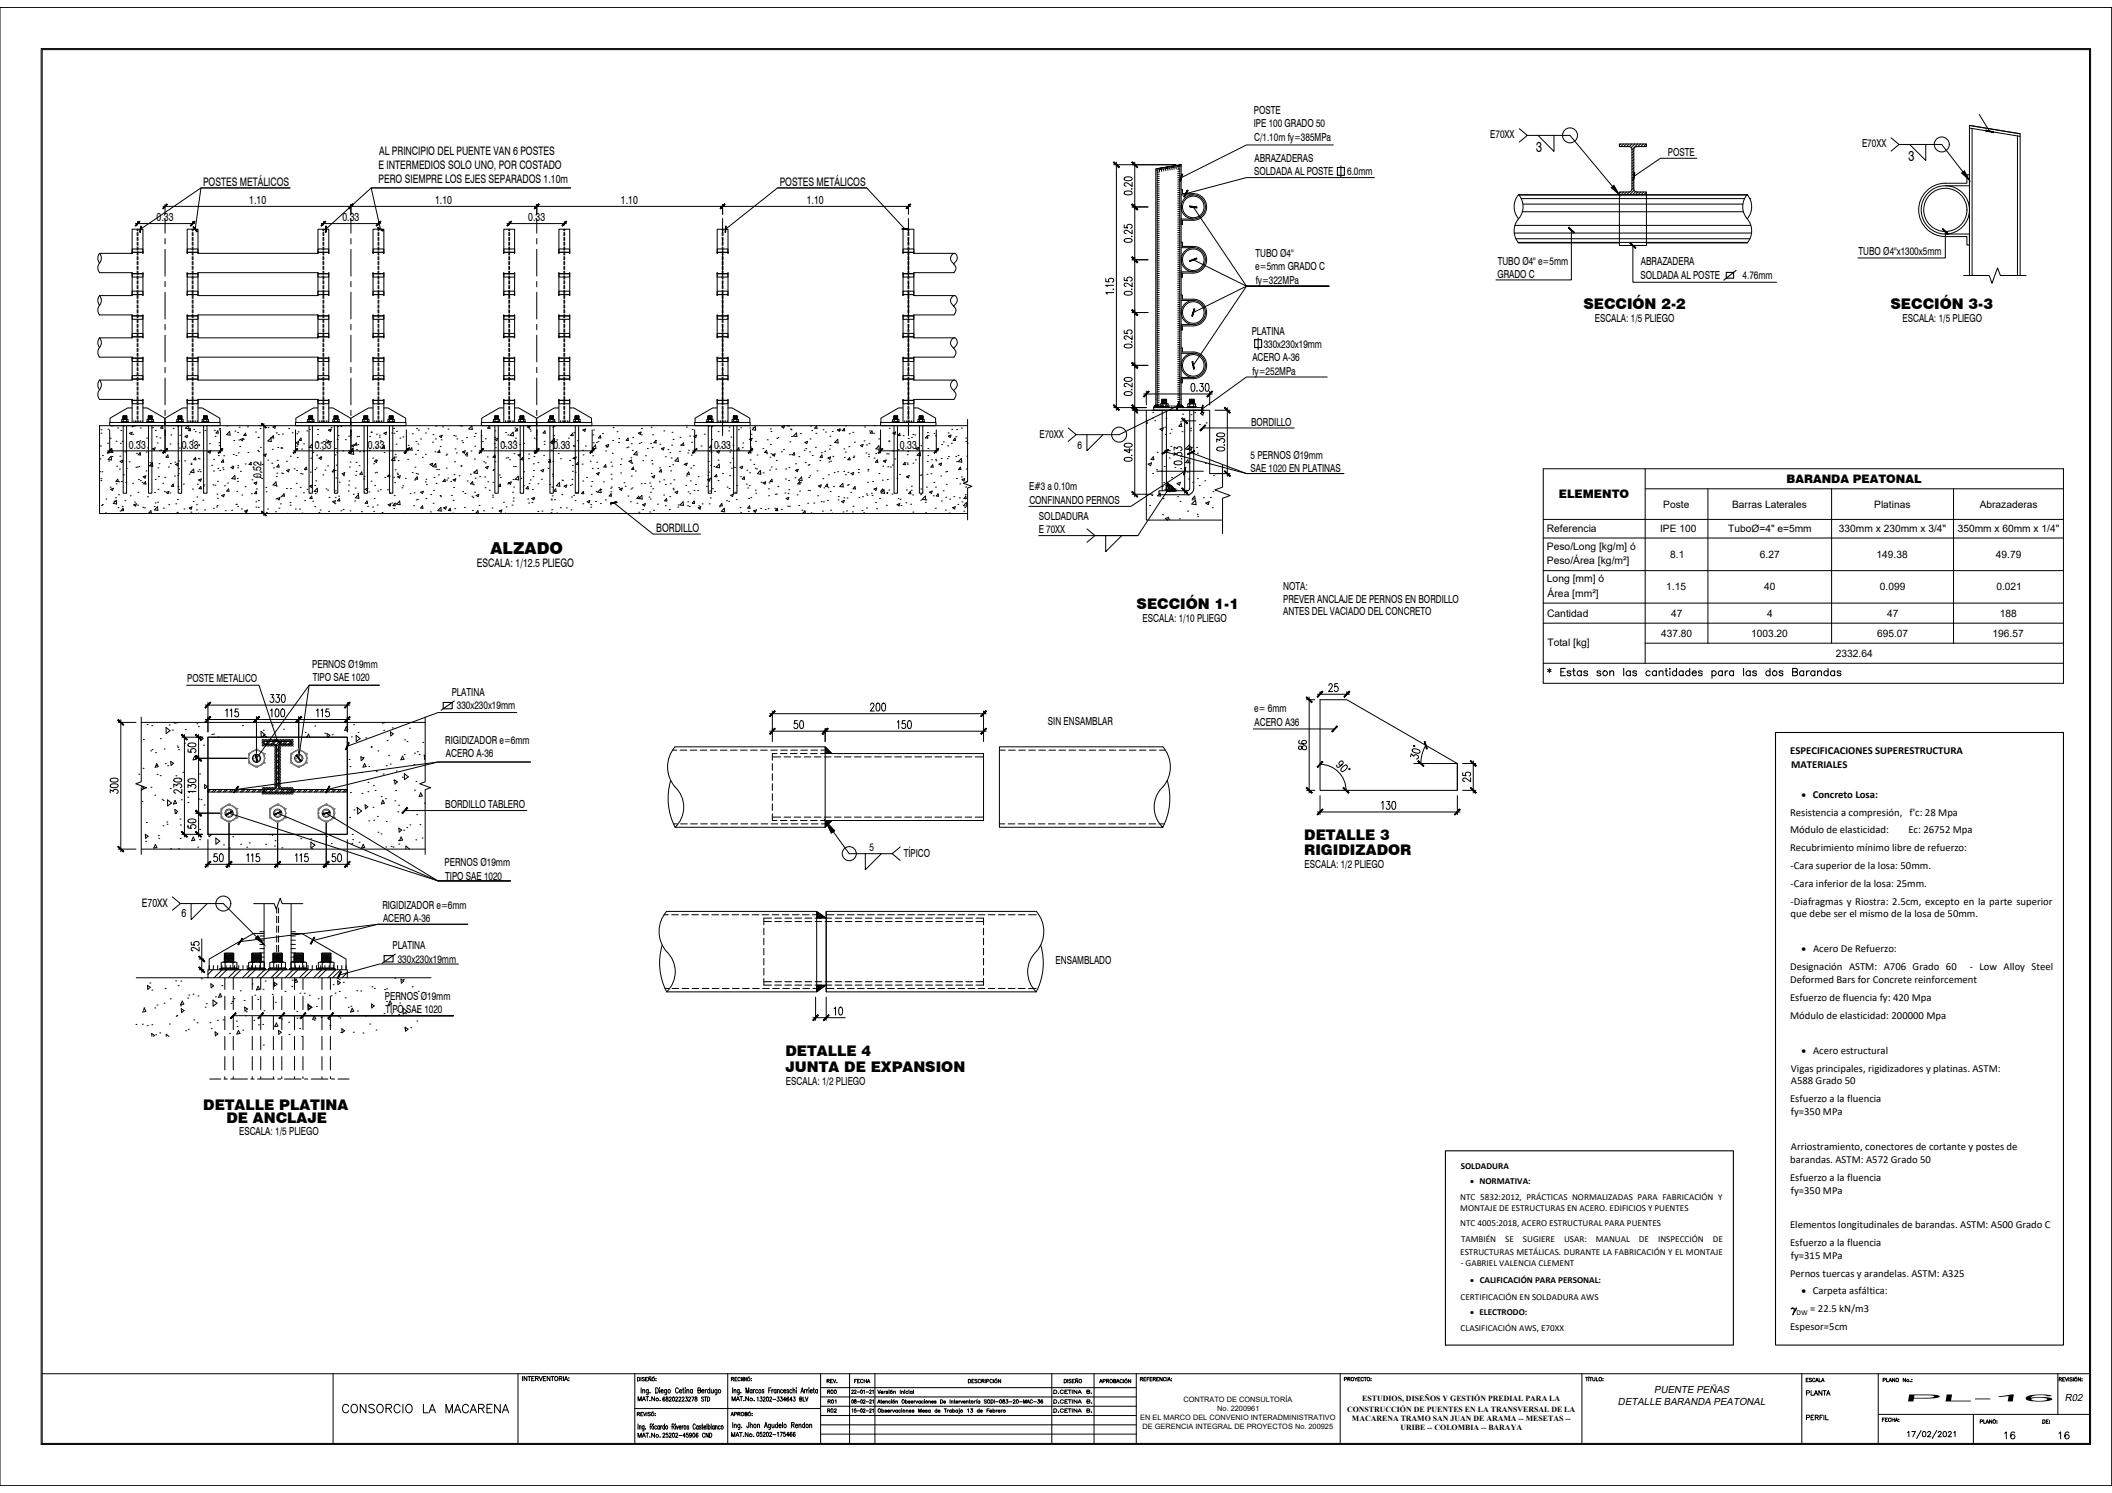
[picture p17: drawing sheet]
<svg xmlns="http://www.w3.org/2000/svg" width="1000mm" height="707mm" viewBox="0 0 1000 707" stroke-linecap="round" stroke-linejoin="round" font-family="sans-serif">
<defs><g id="words">
<text font-size="7.9" x="161" y="670">CONSORCIO LA MACARENA</text>
<text font-size="7.8" x="232" y="263">ALZADO</text>
<g font-size="7.1">
<text x="948" y="683">16</text>
<text x="973" y="683">16</text>
</g>
<g font-size="7">
<text x="727" y="72">3</text>
<text x="904" y="76">3</text>
<text x="750" y="146">SECCIÓN 2-2</text>
<text x="895" y="146">SECCIÓN 3-3</text>
<text x="538" y="289">SECCIÓN 1-1</text>
<text x="618" y="398">DETALLE 3</text>
<text x="618" y="405">RIGIDIZADOR</text>
<text x="372" y="500">DETALLE 4</text>
<text x="372" y="508">JUNTA DE EXPANSION</text>
<text x="96" y="526">DETALLE PLATINA</text>
<text x="107" y="532">DE ANCLAJE</text>
</g>
<g font-size="5.7">
<text x="854" y="662">PLANTA</text>
<text x="854" y="674">PERFIL</text>
</g>
<g font-size="5.6">
<text x="180" y="73">AL PRINCIPIO DEL PUENTE VAN 6 POSTES</text>
<text x="179" y="80">E INTERMEDIOS SOLO UNO, POR COSTADO</text>
<text x="96" y="88">POSTES METÁLICOS</text>
<text x="179" y="87">PERO SIEMPRE LOS EJES SEPARADOS 1.10m</text>
<text x="369" y="88">POSTES METÁLICOS</text>
<text x="118" y="97">1.10</text>
<text x="206" y="97">1.10</text>
<text x="294" y="97">1.10</text>
<text x="382" y="97">1.10</text>
<text x="74" y="105">0.33</text>
<text x="162" y="105">0.33</text>
<text x="250" y="105">0.33</text>
<text x="61" y="212">0.33</text>
<text x="86" y="212">0.33</text>
<text x="149" y="212">0.33</text>
<text x="174" y="212">0.33</text>
<text x="237" y="212">0.33</text>
<text x="262" y="212">0.33</text>
<text x="338" y="212">0.33</text>
<text x="426" y="212">0.33</text>
<text x="124" y="226" transform="rotate(-90 124 226)">0.52</text>
<text x="846" y="229">BARANDA PEATONAL</text>
<text x="738" y="236">ELEMENTO</text>
<text x="311" y="252">BORDILLO</text>
<text x="226" y="269">ESCALA: 1/12.5 PLIEGO</text>
<text x="67" y="429">E70XX</text>
<text x="86" y="434">6</text>
</g>
<g font-size="5.3">
<text x="390" y="661">R00</text>
<text x="391" y="666">R01</text>
</g>
<g font-size="5.2">
<text x="594" y="54">POSTE</text>
<text x="594" y="60">IPE 100 GRADO 50</text>
<text x="706" y="66">E70XX</text>
<text x="594" y="67">C/1.10m fy=385MPa</text>
<text x="882" y="70">E70XX</text>
<text x="594" y="76">ABRAZADERAS</text>
<text x="790" y="74">POSTE</text>
<text x="594" y="83">SOLDADA AL POSTE</text>
<text x="638" y="83">6.0mm</text>
<text x="595" y="122">TUBO Ø4''</text>
<text x="709" y="125">TUBO Ø4'' e=5mm</text>
<text x="777" y="126">ABRAZADERA</text>
<text x="880" y="121">TUBO Ø4''x1300x5mm</text>
<text x="594" y="128">e=5mm GRADO C</text>
<text x="709" y="132">GRADO C</text>
<text x="595" y="134">fy=322MPa</text>
<text x="777" y="132">SOLDADA AL POSTE</text>
<text x="825" y="132">4.76mm</text>
<text x="755" y="153">ESCALA: 1/5 PLIEGO</text>
<text x="901" y="153">ESCALA: 1/5 PLIEGO</text>
<text x="593" y="158">PLATINA</text>
<text x="598" y="165">330x230x19mm</text>
<text x="593" y="171">ACERO A-36</text>
<text x="593" y="177">fy=252MPa</text>
<text x="592" y="202">BORDILLO</text>
<text x="492" y="207">E70XX</text>
<text x="510" y="212">6</text>
<text x="592" y="217">5 PERNOS Ø19mm</text>
<text x="592" y="223">SAE 1020 EN PLATINAS</text>
<text x="487" y="232">E#3 a 0.10m</text>
<text x="487" y="239">CONFINANDO PERNOS</text>
<text x="492" y="246">SOLDADURA</text>
<text x="492" y="253">E 70XX</text>
<text x="608" y="280">NOTA:</text>
<text x="608" y="285">PREVER ANCLAJE DE PERNOS EN BORDILLO</text>
<text x="608" y="291">ANTES DEL VACIADO DEL CONCRETO</text>
<text x="541" y="295">ESCALA: 1/10 PLIEGO</text>
<text x="148" y="316">PERNOS Ø19mm</text>
<text x="89" y="323">POSTE METALICO</text>
<text x="148" y="323">TIPO SAE 1020</text>
<text x="214" y="330">PLATINA</text>
<text x="216" y="336">330x230x19mm</text>
<text x="594" y="337">e= 6mm</text>
<text x="496" y="343">SIN ENSAMBLAR</text>
<text x="594" y="344">ACERO A36</text>
<text x="211" y="352">RIGIDIZADOR e=6mm</text>
<text x="211" y="358">ACERO A-36</text>
<text x="211" y="383">BORDILLO TABLERO</text>
<text x="412" y="403">5</text>
<text x="428" y="406">TÍPICO</text>
<text x="211" y="410">PERNOS Ø19mm</text>
<text x="618" y="411">ESCALA: 1/2 PLIEGO</text>
<text x="211" y="417">TIPO SAE 1020</text>
<text x="181" y="430">RIGIDIZADOR e=6mm</text>
<text x="181" y="437">ACERO A-36</text>
<text x="186" y="450">PLATINA</text>
<text x="188" y="456">330x230x19mm</text>
<text x="500" y="456">ENSAMBLADO</text>
<text x="182" y="473">PERNOS Ø19mm</text>
<text x="183" y="480">TIPO SAE 1020</text>
<text x="372" y="514">ESCALA: 1/2 PLIEGO</text>
<text x="113" y="537">ESCALA: 1/5 PLIEGO</text>
</g>
<g font-size="5.1">
<text x="848" y="357">ESPECIFICACIONES SUPERESTRUCTURA</text>
<text x="848" y="363">MATERIALES</text>
<text x="848" y="386">Resistencia a compresión, f'c: 28 Mpa</text>
<text x="848" y="395">Módulo de elasticidad:</text>
<text x="904" y="395">Ec: 26752 Mpa</text>
<text x="848" y="403">Recubrimiento mínimo libre de refuerzo:</text>
<text x="848" y="411">-Cara superior de la losa: 50mm.</text>
<text x="848" y="420">-Cara inferior de la losa: 25mm.</text>
<text x="848" y="428">-Diafragmas y Riostra: 2.5cm, excepto en la parte superior</text>
<text x="848" y="434">que debe ser el mismo de la losa de 50mm.</text>
<text x="848" y="459">Designación ASTM: A706 Grado 60</text>
<text x="933" y="459">- Low Alloy Steel</text>
<text x="848" y="466">Deformed Bars for Concrete reinforcement</text>
<text x="848" y="474">Esfuerzo de fluencia fy: 420 Mpa</text>
<text x="848" y="482">Módulo de elasticidad: 200000 Mpa</text>
<text x="848" y="507">Vigas principales, rigidizadores y platinas. ASTM:</text>
<text x="848" y="514">A588 Grado 50</text>
<text x="848" y="522">Esfuerzo a la fluencia</text>
<text x="848" y="528">fy=350 MPa</text>
<text x="848" y="545">Arriostramiento, conectores de cortante y postes de</text>
<text x="848" y="551">barandas. ASTM: A572 Grado 50</text>
<text x="848" y="559">Esfuerzo a la fluencia</text>
<text x="848" y="565">fy=350 MPa</text>
<text x="848" y="582">Elementos longitudinales de barandas. ASTM: A500 Grado C</text>
<text x="848" y="590">Esfuerzo a la fluencia</text>
<text x="848" y="596">fy=315 MPa</text>
<text x="848" y="605">Pernos tuercas y arandelas. ASTM: A325</text>
<text x="857" y="621">= 22.5 kN/m3</text>
<text x="848" y="630">Espesor=5cm</text>
</g>
<g font-size="4.9">
<text x="732" y="252">Referencia</text>
<text x="732" y="260">Peso/Long [kg/m] ó</text>
<text x="732" y="267">Peso/Área [kg/m²]</text>
<text x="733" y="276">Long [mm] ó</text>
<text x="733" y="283">Área [mm²]</text>
<text x="733" y="292">Cantidad</text>
<text x="733" y="306">Total [kg]</text>
<text x="390" y="670">R02</text>
<text x="498" y="670">D.CETINA B.</text>
</g>
<g font-size="4.8">
<text x="788" y="240">Poste</text>
<text x="820" y="240">Barras Laterales</text>
<text x="888" y="240">Platinas</text>
<text x="938" y="240">Abrazaderas</text>
<text x="786" y="252">IPE 100</text>
<text x="818" y="252">TuboØ=4&quot; e=5mm</text>
<text x="871" y="252">330mm x 230mm x 3/4&quot;</text>
<text x="927" y="252">350mm x 60mm x 1/4&quot;</text>
<text x="791" y="264">8.1</text>
<text x="833" y="264">6.27</text>
<text x="889" y="264">149.38</text>
<text x="945" y="264">49.79</text>
<text x="789" y="280">1.15</text>
<text x="835" y="280">40</text>
<text x="890" y="280">0.099</text>
<text x="945" y="280">0.021</text>
<text x="791" y="292">47</text>
<text x="837" y="292">4</text>
<text x="894" y="292">47</text>
<text x="947" y="292">188</text>
<text x="787" y="302">437.80</text>
<text x="829" y="302">1003.20</text>
<text x="889" y="302">695.07</text>
<text x="944" y="302">196.57</text>
<text x="869" y="311">2332.64</text>
</g>
<g font-size="4.7">
<text x="853" y="378">· Concreto Losa:</text>
<text x="853" y="451">· Acero De Refuerzo:</text>
<text x="853" y="499">· Acero estructural</text>
<text x="853" y="613">· Carpeta asfáltica:</text>
<text x="783" y="659">PUENTE PEÑAS</text>
<text x="766" y="665">DETALLE BARANDA PEATONAL</text>
<text x="901" y="664">PL-16</text>
<text x="978" y="664">R02</text>
</g>
<g font-size="4.3">
<text x="692" y="553">SOLDADURA</text>
<text x="692" y="568">NTC 5832:2012, PRÁCTICAS NORMALIZADAS PARA FABRICACIÓN Y</text>
<text x="692" y="574">MONTAJE DE ESTRUCTURAS EN ACERO. EDIFICIOS Y PUENTES</text>
<text x="692" y="580">NTC 4005:2018, ACERO ESTRUCTURAL PARA PUENTES</text>
<text x="692" y="588">TAMBIÉN</text>
<text x="713" y="588">SE</text>
<text x="721" y="588">SUGIERE</text>
<text x="741" y="588">USAR:</text>
<text x="756" y="588">MANUAL</text>
<text x="776" y="588">DE</text>
<text x="785" y="588">INSPECCIÓN</text>
<text x="811" y="588">DE</text>
<text x="692" y="594">ESTRUCTURAS METÁLICAS. DURANTE LA FABRICACIÓN Y EL MONTAJE</text>
<text x="692" y="600">- GABRIEL VALENCIA CLEMENT</text>
<text x="692" y="615">CERTIFICACIÓN EN SOLDADURA AWS</text>
<text x="692" y="630">CLASIFICACIÓN AWS, E70XX</text>
</g>
<g font-size="4.1">
<text x="696" y="560">· NORMATIVA:</text>
<text x="696" y="607">· CALIFICACIÓN PARA PERSONAL:</text>
<text x="696" y="623">· ELECTRODO:</text>
</g>
<g font-size="3.7">
<text x="645" y="664">ESTUDIOS, DISEÑOS Y GESTIÓN PREDIAL PARA LA</text>
<text x="638" y="669">CONSTRUCCIÓN DE PUENTES EN LA TRANSVERSAL DE LA</text>
<text x="640" y="673">MACARENA TRAMO SAN JUAN DE ARAMA -- MESETAS --</text>
<text x="663" y="677">URIBE -- COLOMBIA -- BARAYA</text>
</g>
<g font-size="3.5">
<text x="851" y="623">DW</text>
<text x="560" y="664">CONTRATO DE CONSULTORÍA</text>
<text x="576" y="668">No. 2200961</text>
<text x="540" y="672">EN EL MARCO DEL CONVENIO INTERADMINISTRATIVO</text>
<text x="541" y="677">DE GERENCIA INTEGRAL DE PROYECTOS No. 200925</text>
</g>
</g></defs>
<!-- layer: (T.I)ACOTACION -->
<g fill="none" stroke="#000" stroke-width=".47">
<path d="M527 78h30M529 77v117M537 77v158M719 61l4 3-4 3M723 64h20l21 24M728 64l8 8v-8M895 65l4 3-4 4M899 68h20l11 13M904 68l8 8v-8M77 98h354M78 97v4M166 97v4"/>
<path d="M254 97v4M342 97v4M430 97v4M533 91l2-1 1 1a2.2 2.2 0 0 1-4 0zM533 84a1.9 1.9 0 0 1 2-1 1.9 1.9 0 0 1 1 2 1.9 1.9 0 0 1-2 1 1.9 1.9 0 0 1-1-2zM536 89h.1M536 86v2l-3-1-1 1h1M536 98h8M64 106h28M65 105v2M91 105v2M152 106h28"/>
<path d="M153 105v2M179 105v2M240 106h28M241 105v2M267 105v2M532 106v2h2a1.1 1.1 0 0 1 0-2 1.1 1.1 0 0 1 2 1 1.1 1.1 0 0 1-1 1M533 113h2l1 1a2.2 2.2 0 0 1-4 0zM536 112h.1M536 109v2l-3-2-1 1 1 1M524 132v1h1a1.1 1.1 0 0 1 0-1 1.1 1.1 0 0 1 2 0 1.1 1.1 0 0 1 0 2M527 137h.1M527 139h-3"/>
<path d="M527 135h-3v1M532 131v2h2a1.1 1.1 0 0 1 0-2 1.1 1.1 0 0 1 2 1 1.1 1.1 0 0 1-1 1M533 138h2l1 1a2.2 2.2 0 0 1-4 0zM536 137h.1M536 134v2l-3-2-1 1 1 1M536 123h8M930 130h12l1 4 3-7 1 3h12M532 156v2h2a1.1 1.1 0 0 1 0-2 1.1 1.1 0 0 1 2 1 1.1 1.1 0 0 1-1 1M536 159v2l-3-2-1 1 1 1M536 148h8M533 179h2l1 1a2.1 2.1 0 0 1-4 0zM533 163h2l1 1a2.2 2.2 0 0 1-4 0z"/>
<path d="M536 162h.1M536 173h8M458 199v29l-2 1 4 1-2 1v15M527 193h16M533 186l2-1 1 1a2.2 2.2 0 0 1-4 0zM536 184h.1M536 181v2l-3-1-1 1h1M536 194h7M542 187h32M543 185v7M560 199h6M561 198v36"/>
<path d="M564 182h1a2.2 2.2 0 0 1 0 3l-1-1zM567 185h.1M568 182h2l-1 1a1.1 1.1 0 0 1 1 2 1.1 1.1 0 0 1-2 0M571 182a2.1 2.1 0 0 1 0 3v-1zM573 185v7M575 194h7M581 193v33M51 213h54M52 204v10M78 204v10M104 204v10M123 202h1"/>
<path d="M125 201v43M139 213h54M140 204v10M166 204v10M192 204v10M227 213h54M228 204v10M254 204v10M280 204v10M328 213h28M329 204v10M355 204v10"/>
<path d="M416 213h28M417 204v10M443 204v10M506 203l4 3-4 3M510 206h20M515 206v7l7-7M533 217h2h1a2.2 2.2 0 0 1-4 0zM533 210a1.9 1.9 0 0 1 2 0 1.9 1.9 0 0 1 1 1l-3 1-1-1zM535 212v2l-3-1h4M536 215v1M556 216v-2l1 1a1.1 1.1 0 0 1 2-1 1.1 1.1 0 0 1 0 2M556 213v-1h1a1.1 1.1 0 0 1 2 0 1.1 1.1 0 0 1 0 1"/>
<path d="M556 219l2-1 2 1a2.1 2.1 0 0 1-4 0zM560 217h-1M576 209v-1l2 1a1.1 1.1 0 0 1 1-1 1.1 1.1 0 0 1 0 2M576 212h2h2a2.2 2.2 0 0 1-4 0zM576 205h2l2 1a2.2 2.2 0 0 1-4 0zM580 211h.1M536 234h10M560 232h2M575 224h7M579 220v11l-4 1 8 3-4 1v17M731 222h246v102h-246zM779 231h198"/>
<path d="M779 222v92M809 231v74M867 231v74M925 231v74M123 243h1M515 250l4 4-4 3M519 254h20M524 254v7l7-7M731 246h246M731 255h246M731 270h246M731 286h246"/>
<path d="M731 295h246M731 314h246M779 305h198M67 340v30l-3 1 5 2-2 1v31M98 333v14M107 336h1v3M109 336h1v3M113 336h-2v1a1.1 1.1 0 0 1 2 0 1.1 1.1 0 0 1 0 2 1.1 1.1 0 0 1-2 0M121 339v18M128 329h2l-1 1a1.1 1.1 0 0 1 1 2 1.1 1.1 0 0 1-2 0M128 336h1v3M131 336a2.2 2.2 0 0 1 0 3l-1-1z"/>
<path d="M131 329h1l-1 1a1.1 1.1 0 0 1 1 2 1.1 1.1 0 0 1-1 0M133 336h1a2.1 2.1 0 0 1 0 3l-1-1zM134 329a2.2 2.2 0 0 1 0 4l-1-2zM141 339v18M150 336h1v3M152 336h1v3M156 336h-2v1a1.1 1.1 0 0 1 2 0 1.1 1.1 0 0 1 0 2 1.1 1.1 0 0 1-2 0M164 333v14M166 334h-69M201 340v30l-2 1 5 2-3 1v31M364 338h103M366 337v14"/>
<path d="M412 334l1-1 1 1-2 3h2M415 333h1a2.1 2.1 0 0 1 0 4l-1-2zM418 333a2.1 2.1 0 0 1 0 4l-1-2zM466 337v14M619 331h4M620 330v45M625 327v2M629 325v-1a1 1 0 0 1 2 0 .9 .9 0 0 1 0 1l-2 2h2M633 324h-1v1a1.1 1.1 0 0 1 2 0 1.1 1.1 0 0 1-1 2 1.1 1.1 0 0 1-1 0M638 327v2M639 329h-15M57 341v62"/>
<path d="M64 342h-8M87 348v48M89 355v1h2a1.1 1.1 0 0 1 0-1 1.1 1.1 0 0 1 1 0 1.1 1.1 0 0 1 0 1M89 352h2l2 1a2.2 2.2 0 0 1-4 0zM94 348v48M96 349h-10M117 359h-24M166 341h-69M364 346h103M378 341h-2v2a1.1 1.1 0 0 1 2 0 1.1 1.1 0 0 1-1 1 1.1 1.1 0 0 1-1 0M379 341a1.8 1.8 0 0 1 2 2 1.8 1.8 0 0 1-1 2l-1-1zM391 345v6"/>
<path d="M425 342l1-1v4M429 341h-2v2a1.1 1.1 0 0 1 2 0 1.1 1.1 0 0 1 0 1 1.1 1.1 0 0 1-2 0M430 341a1.8 1.8 0 0 1 2 2 1.8 1.8 0 0 1-1 2l-1-1zM615 353v1l1 1a2 2 0 0 1 2-2 1.2 1.2 0 0 1 0 2 1.2 1.2 0 0 1-2-1zM615 351a1.9 1.9 0 0 0 2 1 1.9 1.9 0 0 0 2-1 1.1 1.1 0 0 0-2 0 1.1 1.1 0 0 0 0 1M668 358v-1l1 1a1.1 1.1 0 0 1 2 0 1.1 1.1 0 0 1 0 1M669 355h2l1 1a2.2 2.2 0 0 1-3-1zM675 353l-2 4v5M52 375v-1l2 1a1.1 1.1 0 0 1 1-1 1.1 1.1 0 0 1 0 2M52 369l2-1 2 1a2.1 2.1 0 0 1-4 0zM52 372l2-1 2 1a2.2 2.2 0 0 1-4 0zM82 373v-2l2 1a1.1 1.1 0 0 1 1-1 1.1 1.1 0 0 1 0 2"/>
<path d="M83 369l1-1 2 1a2.2 2.2 0 0 1-4 0zM86 374v2l-2-2a1 1 0 0 0-2 0 1.1 1.1 0 0 0 1 2M89 373v-1h1a1.1 1.1 0 0 1 2-1 1.1 1.1 0 0 1 0 2M89 369h2l2 1a2.2 2.2 0 0 1-4 0zM93 375h-4h1M619 374h4M625 377v9M625 362a12 12 0 0 1 12 12M636 362h-1a1 1 0 0 1-1-1 1 1 0 0 1 2 0l-2 2-1-1M636 363l2-1a2.2 2.2 0 0 1-3 3zM657 379h1l-1 2a1.1 1.1 0 0 1 1 2 1.1 1.1 0 0 1-2 0M659 380l1-1a2.1 2.1 0 0 1 0 4l-1-1z"/>
<path d="M670 362h20M690 377v9M693 374h6M693 362h6M693 366v1h1a1.1 1.1 0 0 1 0-1 1.1 1.1 0 0 1 2 0 1.1 1.1 0 0 1 0 1M696 368v2l-3-2v2h1M698 360v15M89 391v1h2a1.1 1.1 0 0 1 0-1 1.1 1.1 0 0 1 1 0 1.1 1.1 0 0 1 0 1M89 388h2l2 1a2.2 2.2 0 0 1-4 0zM96 395h-10M98 398v13M104 385h-11"/>
<path d="M108 389v22M131 389v22M154 389v22M164 398v13M391 389l11 15h20M624 384h67M654 380l1-1v4M64 402h-8M103 404h-2v2a1.1 1.1 0 0 1 2 0 1.1 1.1 0 0 1 0 2 1.1 1.1 0 0 1-2-1M104 404h1a2.2 2.2 0 0 1 0 4l-1-2zM117 405l1-1v4M119 405l1-1v4"/>
<path d="M123 404h-2v2a1.1 1.1 0 0 1 2 0 1.1 1.1 0 0 1 0 2 1.1 1.1 0 0 1-2-1M140 405l1-1v4M142 405l1-1v4M146 404h-2v2a1.1 1.1 0 0 1 2 0 1.1 1.1 0 0 1 0 2 1.1 1.1 0 0 1-2-1M159 404h-2v2a1.1 1.1 0 0 1 2 0 1.1 1.1 0 0 1 0 2 1.1 1.1 0 0 1-2-1M160 404h1a2.2 2.2 0 0 1 0 4l-1-2zM166 409h-69M410 404v8l7-8M426 401l-4 3 4 3M82 425l3 3-3 3M85 428h21l16 16M91 428v7l7-7"/>
<path d="M120 428h10l1 2 2-5 1 3h9M91 446v1l1 1a1.1 1.1 0 0 1 0-2 1.1 1.1 0 0 1 2 0 1.1 1.1 0 0 1 0 2M94 448v2l-3-1v1M94 459h3M94 454h3M96 445v15M386 472v11M391 472v11M395 478l1-1v4M398 477a2.2 2.2 0 0 1 0 4l-1-2zM385 482h15"/>
<circle cx="743" cy="64" r="4"/>
<circle cx="920" cy="68" r="4"/>
<circle cx="530" cy="206" r="4"/>
<circle cx="670" cy="353" r=".3"/>
<circle cx="639" cy="364" r=".3"/>
<circle cx="402" cy="404" r="3"/>
<circle cx="106" cy="428" r="4"/>
</g>
<!-- layer: 0 -->
<g fill="#000" stroke="#000" stroke-width=".47">
<path d="M527 77l3 2zM527 77l3 2z"/>
<path d="M536 77l3 2zM536 77l3 2z"/>
<path d="M940 62h4zM940 62h4z"/>
<path d="M79 97l-2 2zM77 99l2-2z"/>
<path d="M167 97l-2 2zM167 97l-2 2z"/>
<path d="M167 97l-2 2zM167 97l-2 2z"/>
<path d="M253 99l2-2zM255 97l-2 2z"/>
<path d="M255 97l-2 2zM253 99l2-2z"/>
<path d="M343 97l-2 2zM343 97l-2 2z"/>
<path d="M343 97l-2 2zM343 97l-2 2z"/>
<path d="M429 99l2-2zM431 97l-2 2z"/>
<path d="M536 97l3 2zM536 97l3 2z"/>
<path d="M536 97l3 2zM536 97l3 2z"/>
<path d="M560 82l-1 4zM560 82l-1 4z"/>
<path d="M562 90l-1 3zM562 90l-1 3z"/>
<path d="M563 98h4zM563 97l4 1z"/>
<path d="M774 82v3zM774 82v3z"/>
<path d="M66 105l-2 2zM66 105l-2 2z"/>
<path d="M67 107l-1 3zM67 107l-1 3z"/>
<path d="M92 105l-2 2zM92 105l-2 2z"/>
<path d="M91 108l2 2zM91 108l2 2z"/>
<path d="M154 105l-2 2zM154 105l-2 2z"/>
<path d="M154 107v3zM154 107v3z"/>
<path d="M180 105l-2 2zM180 105l-2 2z"/>
<path d="M179 108l2 1zM179 108l2 1z"/>
<path d="M242 105l-2 2zM242 105l-2 2z"/>
<path d="M268 105l-2 2zM268 105l-2 2z"/>
<path d="M344 107v3zM344 107v3z"/>
<path d="M427 108h3zM427 109l3-1z"/>
<path d="M743 108l2 2zM743 108l2 2z"/>
<path d="M772 115l3 2zM772 115l3 2z"/>
<path d="M920 108l3 3zM920 108l3 3z"/>
<path d="M536 122l3 2zM536 122l3 2z"/>
<path d="M536 122l3 2zM536 122l3 2z"/>
<path d="M563 124l4-2zM563 123l4-1z"/>
<path d="M536 147l3 2zM536 147l3 2z"/>
<path d="M536 147l3 2zM536 147l3 2z"/>
<path d="M565 146v4zM565 146v4z"/>
<path d="M536 172l3 2zM536 172l3 2z"/>
<path d="M536 172l3 2zM536 172l3 2z"/>
<path d="M565 171l1 4zM565 171l1 4z"/>
<path d="M528 192l2 2zM527 192l3 2z"/>
<path d="M536 192l3 2zM536 192l3 2z"/>
<path d="M536 193l3 2zM536 193l3 2z"/>
<path d="M544 185l-2 3zM544 185l-2 3z"/>
<path d="M558 190l-1 4zM558 190l-1 4z"/>
<path d="M569 192v3zM569 192v3z"/>
<path d="M574 185l-2 3zM574 185l-2 3z"/>
<path d="M580 193l3 2zM580 193l3 2z"/>
<path d="M53 212l-2 3zM51 214l2-2z"/>
<path d="M77 214l2-2zM79 212l-2 3z"/>
<path d="M79 212l-2 3zM77 214l2-2z"/>
<path d="M105 212l-1 3zM105 212l-1 3z"/>
<path d="M124 201l2 1zM124 200l2 2z"/>
<path d="M141 212l-2 3zM141 212l-2 3z"/>
<path d="M167 212l-2 3zM167 212l-2 3z"/>
<path d="M167 212l-2 3zM167 212l-2 3z"/>
<path d="M191 214l2-2zM193 212l-1 3z"/>
<path d="M229 212l-2 3zM229 212l-2 3z"/>
<path d="M253 214l2-2zM255 212l-2 3z"/>
<path d="M255 212l-2 3zM253 214l2-2z"/>
<path d="M281 212l-1 3zM281 212l-1 3z"/>
<path d="M330 212l-2 3zM328 214l2-2z"/>
<path d="M356 212l-2 3zM356 212l-2 3z"/>
<path d="M418 212l-2 3zM418 212l-2 3z"/>
<path d="M442 214l2-2zM444 212l-2 3z"/>
<path d="M550 215l3-2zM550 215l3-2z"/>
<path d="M560 198l2 2zM560 198l2 2z"/>
<path d="M563 215l3-2zM562 215l4-2z"/>
<path d="M571 201l-3 3zM571 201l-3 3z"/>
<path d="M289 238h3zM289 238h3z"/>
<path d="M536 233l3 2zM536 233l3 2z"/>
<path d="M553 229l1 4zM553 229l1 4z"/>
<path d="M560 231l2 2zM560 231l2 2z"/>
<path d="M561 221v4zM561 221v4z"/>
<path d="M580 223l3 2zM580 223l3 2z"/>
<path d="M124 242l2 2zM124 242l2 2z"/>
<path d="M100 332l-3 3zM100 332l-3 3z"/>
<path d="M100 339l-3 3zM100 339l-3 3z"/>
<path d="M123 339l-3 3zM123 339l-3 3z"/>
<path d="M143 339l-3 3zM143 339l-3 3z"/>
<path d="M166 332l-3 3zM166 332l-3 3z"/>
<path d="M367 337l-2 2zM367 337l-2 2z"/>
<path d="M467 337l-2 2zM467 337l-2 2z"/>
<path d="M619 330l2 2zM619 330l2 2z"/>
<path d="M626 327l-2 3zM626 327l-2 3z"/>
<path d="M639 327l-2 3zM639 327l-2 3z"/>
<path d="M56 341l3 2zM56 341l3 2z"/>
<path d="M86 348l3 2zM86 348l3 2z"/>
<path d="M93 358l2 2zM93 358l2 2z"/>
<path d="M93 348l2 2zM93 348l2 2z"/>
<path d="M123 339l-3 3zM123 339l-3 3z"/>
<path d="M121 357l1 4zM121 357l1 4z"/>
<path d="M130 350l3 2zM130 350l3 2z"/>
<path d="M143 339l-3 3zM143 339l-3 3z"/>
<path d="M140 358l3 2zM140 358l3 2z"/>
<path d="M166 339l-3 3zM166 339l-3 3z"/>
<path d="M165 352l-1 3zM165 352l-1 3z"/>
<path d="M367 345l-2 3zM367 345l-2 3z"/>
<path d="M392 345l-2 3zM392 345l-2 3z"/>
<path d="M392 345l-2 3zM392 345l-2 3z"/>
<path d="M467 345l-2 3zM467 345l-2 3z"/>
<path d="M633 344l-2 3zM633 344l-2 3z"/>
<path d="M675 351l1 4zM675 351l1 4z"/>
<path d="M93 358l2 2zM93 358l2 2z"/>
<path d="M113 372l-2 3zM113 372l-2 3z"/>
<path d="M156 372l-2 3zM156 372l-2 3z"/>
<path d="M619 373l2 2zM619 373l2 2z"/>
<path d="M626 361l-2 2zM626 361l-2 2z"/>
<path d="M636 373l3 2zM636 373l3 2z"/>
<path d="M672 360l2 3zM671 360l3 3z"/>
<path d="M697 373l2 2zM696 373l3 2z"/>
<path d="M696 360l3 3zM697 360l2 3z"/>
<path d="M86 394l3 2zM86 394l3 2z"/>
<path d="M93 384l2 2zM93 384l2 2z"/>
<path d="M93 394l2 2zM93 394l2 2z"/>
<path d="M93 384l2 2zM93 384l2 2z"/>
<path d="M107 386l3-2zM107 386l3-2z"/>
<path d="M130 386l3-2zM130 386l3-2z"/>
<path d="M153 386l3-2zM153 385l3-1z"/>
<path d="M193 382l-2 3zM193 382l-2 3z"/>
<path d="M626 383l-2 3zM626 383l-2 3z"/>
<path d="M691 383l-2 3zM691 383l-2 3z"/>
<path d="M56 401l3 2zM56 401l3 2z"/>
<path d="M100 408l-3 3zM100 408l-3 3z"/>
<path d="M110 408l-3 3zM110 408l-3 3z"/>
<path d="M110 408l-3 3zM110 408l-3 3z"/>
<path d="M130 410l3-2zM133 408l-3 3z"/>
<path d="M133 408l-3 3zM130 410l3-2z"/>
<path d="M156 408l-3 3zM156 408l-3 3z"/>
<path d="M156 408l-3 3zM156 408l-3 3z"/>
<path d="M166 408l-3 3zM166 408l-3 3z"/>
<path d="M94 458l3 2zM94 458l3 2z"/>
<path d="M94 453l3 2zM94 453l3 2z"/>
<path d="M115 444l-2 3zM115 444l-2 3z"/>
<path d="M149 444l-2 3zM149 444l-2 3z"/>
<path d="M112 480l-3 2zM112 480l-3 2z"/>
<path d="M125 480l-3 2zM122 482l3-2z"/>
<path d="M135 480l-3 2zM135 480l-3 2z"/>
<path d="M145 480l-3 2zM142 482l3-2z"/>
<path d="M158 480l-3 2zM155 482l3-2z"/>
<path d="M161 460l-1 3zM161 460l-1 3z"/>
<path d="M387 481l-2 2zM387 481l-2 2z"/>
<path d="M392 481l-2 2zM392 481l-2 2z"/>
</g>
<!-- layer: (T.I)FONDO -->
<g fill="none" stroke="#000" stroke-width=".47">
<path d="M767 68v1M769 68l-1 1M770 68l-1 1M771 68l-1 1M773 68l-1 1M774 71l-1 1M774 73l-1 1M774 74l-1 1M774 75l-1 1M774 77l-1 1M774 78l-1 1M774 79l-1 1"/>
<path d="M774 68l-2 2M776 68l-3 3M777 68l-1 1M778 68l-1 1M780 68l-2 1M780 69h.1M719 92h109M720 94h106M721 97h104M768 91l-1 1M769 91l-1 1M770 91l-1 1"/>
<path d="M772 91l-2 1M774 81l-1 1M774 82l-1 1M774 83l-1 1M774 85l-1 1M774 86l-1 1M774 88h-1M774 89l-1 1M774 90l-2 2M774 91l-1 1M776 91l-2 1M777 91l-1 1"/>
<path d="M778 91l-1 1M780 91l-2 1M829 94h.1M717 110h112M717 107h112M718 113h111M719 115h109M721 100h105M58 197h2M58 198h2M70 197h2M70 198h2"/>
<path d="M84 197h2M84 198h2M96 197h2M96 198h2M146 197h2M146 198h2M158 197h2M158 198h2M172 197h2M172 198h2M184 197h2M184 198h2"/>
<path d="M234 197h2M234 198h2M246 197h2M246 198h2M260 197h2M260 198h2M272 197h2M272 198h2M335 197h2M335 198h2M347 197h2M347 198h2"/>
<path d="M423 197h2M423 198h2M435 197h2M435 198h2M543 199v2v-1M546 198h.1M546 195h.1M546 193h.1M547 193h.1M547 199h.1M547 192h.1M547 192l-1 1"/>
<path d="M547 189v4M547 193v-1v1M547 192v1M548 192l1 1M548 189v4h1M548 192h.1M548 192v1l1-1M549 193h-1M549 193h.1M550 191h2M550 190h2M550 189h2"/>
<path d="M552 198h.1M557 193h.1M557 193h1M558 193h.1M558 192l1 1M559 192l-2 1M559 192h-1l1 1M559 189v4M559 200h.1M559 192l2 1M559 193l1-1-1 1M559 192h.1"/>
<path d="M559 192h1M560 192h-1M560 192l-1 1M560 196h.1M560 193h.1M560 193h1M561 193h.1M563 191h2M563 190h2M563 189h2M564 196h.1M566 195h.1"/>
<path d="M568 196l2-1v2zM47 211h.1M47 217h.1M48 211h.1M48 204h.1M48 205h.1M49 216h.1M51 210h.1M51 203h.1M51 218h.1M52 208h.1M53 216v2h-2z"/>
<path d="M53 202h.1M53 216h.1M53 213v1h-1zM55 209h.1M56 203h.1M57 216h.1M57 218h1v1zM57 210h.1M57 204h.1M58 209h.1M58 202h.1M59 214h.1"/>
<path d="M61 219h.1M61 205h2l-1 1zM62 202h.1M63 202h.1M63 206h.1M63 202h1M64 202h.1M65 215h.1M65 209h.1M66 215h.1M66 209h.1M66 214l1 1h-2z"/>
<path d="M66 203h.1M69 214h.1M69 207h.1M70 212h.1M71 219h.1M72 219v2h-1zM72 203h.1M72 213l1-1v1zM74 204h.1M74 207h.1M74 210h.1M75 220h.1"/>
<path d="M75 213h.1M76 207h.1M76 213h.1M77 202v1h-1zM79 215l1 2-1-1zM81 210h.1M81 220h.1M81 206h.1M82 203h.1M83 219h.1M83 220l1-1v2zM84 202h.1"/>
<path d="M84 210h.1M85 218h.1M85 212h.1M85 206h.1M87 218h.1M88 207l1-1-1 1zM88 212h.1M89 202l-1 1h1v-1M90 203v1h-1zM90 219h.1M90 220h.1M91 208h.1"/>
<path d="M92 203h.1M92 211h.1M92 204h.1M93 217v1h-1zM94 217h.1M94 211h.1M94 205h.1M97 204h.1M99 214h1l-1 1zM99 210h.1M101 218h.1M102 204h.1"/>
<path d="M102 207h.1M103 204v1h-1zM103 216h.1M104 210h.1M104 211h.1M104 204h.1M104 203h.1M106 218v1h-1zM106 216h.1M107 202h.1M109 204v2h-2zM110 215h.1"/>
<path d="M111 209h.1M111 204h.1M112 216h.1M113 205h.1M113 214h.1M113 208h.1M113 202h.1M114 211h.1M114 208h1v1zM115 208h.1M116 220h.1M116 205v1h-1z"/>
<path d="M117 202h.1M117 214h.1M119 219v1h-1zM121 205h.1M122 219h.1M122 213h.1M122 207h.1M122 214h.1M123 203h.1M123 212h.1M124 220h.1M125 215h1v1z"/>
<path d="M127 218h.1M127 203h.1M128 207v2h-1zM129 219h.1M129 213h.1M129 202h2l-1 1zM129 206l1 1h-1zM131 205h.1M131 218h.1M132 212h.1M132 206h.1M133 212h.1"/>
<path d="M134 212h.1M134 206h.1M136 218h.1M137 203h.1M137 216h.1M138 205h.1M140 210l1-1v1zM140 211h.1M141 205h.1M141 217h.1M141 211h.1M143 207v2l-1-1z"/>
<path d="M143 213h.1M144 210h.1M145 204h.1M146 203h.1M147 217h.1M148 210v2h-2zM148 214h.1M150 216h.1M150 209h.1M150 206h.1M150 203h.1M151 217l1-1v2z"/>
<path d="M152 216h.1M152 210h.1M153 213h.1M154 208h.1M156 204l1-1-1 1zM156 209v1h-1zM156 204h.1M157 209h.1M157 203h.1M159 215h.1M159 212h.1M159 214h.1"/>
<path d="M160 208h.1M160 202h.1M160 206h.1M161 202h.1M162 213h.1M164 208h.1M165 207h.1M166 219h.1M166 204h.1M166 211h2l-1 1zM167 213l1 2h-2zM169 219h.1"/>
<path d="M169 210v1h-1zM169 213h.1M169 207h.1M169 211h.1M170 207h.1M170 214h.1M172 214h.1M175 213h.1M175 207h.1M176 205h.1M176 217h.1M177 220h.1"/>
<path d="M177 218h2l-1 1zM178 218h.1M178 212h.1M178 206h.1M180 207h.1M180 206h.1M180 209h.1M182 212h.1M182 205h1v1zM182 214h.1M182 211v1h-1zM186 205h.1"/>
<path d="M186 203h.1M187 205h.1M187 216v2h-2zM187 215h.1M187 216h.1M188 210h.1M188 204h.1M188 218h.1M189 207h.1M191 207h.1M192 215h.1M193 212h1v1z"/>
<path d="M193 217h.1M193 211h.1M195 212v1h-1zM195 205h.1M197 215h.1M197 209h.1M197 203h.1M198 213h.1M198 210h.1M198 204h.1M199 208h.1M200 217h.1"/>
<path d="M201 215h.1M201 205h.1M203 203h.1M204 220l1-1v1zM205 209h.1M205 206h.1M206 214h.1M206 208h.1M206 219l1 2h-2zM206 202h.1M208 207l1-1v1zM208 213v1h-1z"/>
<path d="M208 211h.1M209 208h.1M210 202h.1M211 216h.1M212 215h.1M212 203h.1M215 206h.1M215 219h.1M215 213h.1M216 207h.1M216 214h.1M216 208h.1"/>
<path d="M218 202h.1M219 209h.1M219 202h-1M219 214l1-1v2zM219 210h.1M221 207h.1M221 216h.1M221 214v1h-1zM223 214h.1M223 202l1 1h-2zM225 207h.1M225 217h.1"/>
<path d="M225 211h.1M225 205h.1M228 206h.1M228 209h.1M229 219h.1M230 219h.1M230 208h.1M231 216h.1M232 202v1h-1zM234 216h.1M234 210h.1M234 204h.1"/>
<path d="M234 207h.1M234 219h.1M234 215l1 2h-2zM234 208h2l-1 1zM235 212h.1M238 210h.1M239 211h.1M239 205h.1M240 217h.1M240 206h.1M241 218h.1M243 205v1h-1z"/>
<path d="M243 215h.1M244 209h.1M244 203h.1M244 204h.1M244 207h.1M245 203v1h-1zM245 215h2l-1 1zM246 211h.1M247 217l1 1h-1zM248 210h.1M250 202h1v1zM250 217h.1"/>
<path d="M250 215h.1M251 203h.1M251 204h.1M253 220h.1M253 214h.1M253 216h.1M253 207h.1M254 208h.1M255 219h.1M257 216h.1M258 209h.1M258 210h.1"/>
<path d="M258 204v1h-1zM260 218h.1M261 218v1h-1zM261 210l1-1v1zM261 213h.1M262 218h.1M262 202h.1M262 212h.1M262 206h.1M262 208h.1M262 208l1 1h-2zM264 208h.1"/>
<path d="M264 215h.1M265 217h.1M267 211h.1M269 207h.1M270 218h.1M271 205v1h-1zM271 217h.1M272 211h.1M272 217l1-1-1 2zM272 205h.1M273 209h.1M274 219v1h-1z"/>
<path d="M276 220h.1M276 213h.1M276 204l1-1v1zM276 215h.1M277 211h.1M280 218h.1M280 213h.1M281 216h.1M281 206h.1M281 210h.1M281 204h.1M282 211v1h-1z"/>
<path d="M282 210h.1M283 219h.1M283 209h.1M284 206v1h-1zM285 205h.1M287 214h.1M287 211h1v1zM287 212h.1M289 219h.1M290 215h.1M290 209h.1M290 202h.1"/>
<path d="M292 204h.1M293 210h.1M293 208h.1M294 220h.1M294 217h.1M297 212h.1M297 207l1 2-1-1zM298 218h1v1zM299 217h.1M299 210h.1M299 219h.1M299 213h.1"/>
<path d="M300 207h.1M302 214v1h-2zM302 205h2l-1 1zM303 210h.1M304 210h.1M304 206h.1M304 203h.1M304 218h.1M306 216h.1M307 212h.1M308 210h.1M308 202h.1"/>
<path d="M309 218h.1M309 212h.1M309 220h.1M309 206h.1M310 209h.1M311 209v1h-1zM312 210h.1M313 212h1v1zM314 204h.1M315 216h.1M316 213h.1M317 214h.1"/>
<path d="M318 217h.1M318 211h.1M318 205h.1M319 208h.1M321 217v2l-1-1zM322 214h.1M322 207h.1M322 211h.1M324 210v1h-1zM324 220l1-1v1zM325 202h.1M326 214h.1"/>
<path d="M326 213h.1M327 206h.1M327 216h.1M328 209h.1M328 203h.1M329 207l1-1-1 1zM329 213h.1M329 206h.1M332 211h.1M334 206h.1M335 218h.1M336 202h.1"/>
<path d="M336 214h.1M336 213h.1M337 214h.1M337 211v1h-1zM337 208h.1M337 202h.1M339 214l2-1-1 2zM340 218h.1M340 204h.1M340 211h.1M341 220v2l-2-1zM342 212h.1"/>
<path d="M345 211h.1M345 204h.1M345 202h.1M346 214h.1M346 219h.1M346 213h.1M346 207h.1M347 217h.1M347 211h.1M350 203h.1M350 212v1h-1zM351 203h.1"/>
<path d="M351 212h.1M352 210h.1M355 208h1v1zM355 203h.1M355 218h.1M355 214h.1M355 212h.1M356 206h.1M357 203h.1M357 220h.1M358 202v2l-2-1zM358 209h.1"/>
<path d="M358 215h.1M361 212h.1M363 213v1h-1zM363 215h.1M363 208h.1M365 216h.1M365 203h.1M365 210h.1M365 204h.1M365 215h.1M366 215h1v1zM368 218h.1"/>
<path d="M368 208h.1M368 207h.1M370 214h.1M370 202h2l-1 1zM371 213h.1M373 202h1M374 215h.1M374 209h.1M374 203h.1M375 203h.1M375 207h.1M375 215h.1"/>
<path d="M376 206l1 1v-2l-1 2M376 214v1h-1zM377 220h.1M378 216h.1M379 205h.1M381 213h.1M381 209h1v1zM381 219h.1M382 212h.1M383 214h.1M384 208h.1M384 202h.1"/>
<path d="M384 204h.1M385 216h.1M386 212h.1M386 205h.1M387 202v1h-1zM388 218h.1M389 214h.1M389 215v2h-1zM390 203h.1M391 214h.1M391 205h.1M392 217l1-1v1z"/>
<path d="M393 219h.1M393 213h.1M393 207h.1M393 211h.1M393 218h.1M394 204h.1M394 216h.1M397 204l1-1-1 1zM397 208v2h-2zM398 204h.1M400 213h.1M400 217h.1"/>
<path d="M400 203v1h-1zM400 214h.1M400 202h.1M402 218h.1M402 211h.1M402 205h.1M402 217l1 1h-2zM404 205h.1M404 217h.1M404 216h.1M405 209h.1M407 211l2-1-1 2z"/>
<path d="M409 209h.1M409 202h.1M410 214h.1M410 211h.1M411 216h.1M411 215h.1M411 210h.1M412 204h.1M413 204v1h-1zM414 205h.1M414 217h.1M414 202h.1"/>
<path d="M415 215h.1M415 218l1 1h-1zM416 208h.1M416 211v2h-1zM418 218h2l-1 1zM420 215h.1M421 215h.1M421 209h.1M421 203h.1M423 205h1v1zM423 214h.1M423 206h.1"/>
<path d="M424 217h.1M425 213h.1M426 205v1h-1zM427 213h.1M428 206h.1M429 219v1h-1zM430 219h.1M430 215h.1M430 220h.1M430 214h.1M430 208h.1M430 202h.1"/>
<path d="M432 207h.1M432 206h.1M432 219h.1M433 206h.1M433 218h.1M434 212h1v1zM434 212h.1M436 214v2h-2zM436 211h.1M439 218h.1M439 205h.1M439 206v1h-1z"/>
<path d="M439 216h.1M439 212h.1M440 206h.1M441 218h.1M442 205h.1M443 206h.1M443 217h.1M443 218h.1M445 220l1-1v1zM446 217h.1M446 211h.1M447 209h.1"/>
<path d="M449 217h.1M449 211h.1M449 205h.1M449 207l1-1v1zM449 216h.1M450 210h.1M451 203h.1M452 207v2h-1zM453 216h.1M453 207h.1M453 203h.1M453 219h.1"/>
<path d="M454 216h.1M455 217v2h-1zM455 203h.1M457 207h.1M457 209h.1M458 216h.1M458 210h.1M544 220l1-1v2zM546 216v2h-1zM548 214h.1M549 203h2l-1 1zM552 213h.1"/>
<path d="M552 202h.1M552 206h.1M554 217h.1M554 213h.1M554 205h.1M554 211h.1M555 203h.1M559 201l1 1h-2zM560 204h.1M562 212h.1M563 218v1h-2zM563 212h2l-1 1z"/>
<path d="M563 211v2h-2zM563 219h.1M563 212h.1M564 204h.1M564 203h.1M567 212h.1M567 215h.1M568 201h.1M568 203h.1M571 219h.1M571 200h.1M572 220h.1"/>
<path d="M47 223h.1M48 228h.1M48 227h.1M48 239h.1M48 223h.1M50 236h.1M52 231h.1M52 232l2-1-1 1zM54 237h.1M55 236h.1M55 229h.1M55 237v2l-1-1z"/>
<path d="M55 221h.1M56 227v1h-1zM56 234h.1M56 228h.1M57 222h.1M58 228h.1M58 240h.1M58 225h.1M59 237h.1M60 228h.1M60 222h.1M62 235h.1"/>
<path d="M63 229h.1M63 239h2l-1 1zM64 238h.1M64 221h.1M65 221h.1M65 239h.1M65 233h.1M66 227h.1M66 221h.1M66 228h.1M67 228h.1M68 226l1-1v1z"/>
<path d="M69 228v1h-1zM69 223h.1M70 235h.1M71 220h.1M73 240h.1M73 233h.1M73 238h.1M73 227h.1M75 240v2l-2-1zM75 238h.1M75 222h.1M75 232h.1"/>
<path d="M75 226h.1M77 229h.1M78 233h.1M78 226h.1M79 233h1v1zM80 221h.1M80 239h.1M80 233h.1M82 229v1h-1zM83 225h.1M83 239h.1M84 237h.1"/>
<path d="M84 225h.1M84 230h.1M84 224h.1M85 222h.1M85 232h.1M87 229h.1M90 225h.1M91 232h.1M91 237h.1M92 222v2h-2zM93 239h.1M93 235h.1"/>
<path d="M93 229h.1M94 223h.1M94 227h1v1zM94 222h.1M95 223h.1M95 230v1h-1zM96 237h.1M96 230h.1M97 230h.1M100 220h.1M101 230h.1M101 223h.1"/>
<path d="M102 230h.1M103 234h.1M103 239h.1M103 236h.1M103 228h.1M103 222h.1M104 223h.1M105 235l1-1v1zM105 222h.1M106 222h.1M106 230h.1M108 229h.1"/>
<path d="M108 231v2h-1zM109 221h2l-1 1zM110 221h.1M111 225v2h-1zM112 239h.1M112 233h.1M112 227h.1M112 228h.1M113 240h.1M113 221h.1M113 222h.1M114 223h.1"/>
<path d="M115 234h.1M116 230h.1M119 234h.1M119 227h.1M120 221h.1M120 229l2-1-1 1zM121 238h.1M121 232h.1M121 233l1 1h-2zM122 225h.1M122 237h.1M123 226h.1"/>
<path d="M124 224h.1M124 227h.1M126 231h.1M126 233h.1M129 222h.1M131 236h.1M131 226h.1M131 230h.1M131 230v-2l-2 2h2M131 224h.1M131 236h2l-1 1zM132 220v1h-1z"/>
<path d="M133 239h.1M133 235h.1M133 224h.1M134 224h.1M135 235l-1-1v1h1M136 231h.1M136 223l1-1v1zM137 238h.1M137 239h.1M138 231h.1M139 222h.1M140 235h.1"/>
<path d="M140 229h.1M140 223h.1M142 231h.1M142 224h.1M143 224h.1M144 233h.1M144 237h.1M144 222h.1M145 221v1h-1zM145 232h.1M147 230h1v1zM147 224h.1"/>
<path d="M148 235v1h-1zM148 237h.1M149 222h.1M149 240h.1M149 230h.1M149 234h.1M149 228h.1M150 222h.1M150 231v2h-1zM153 225h.1M154 223h.1M154 232h.1"/>
<path d="M155 221h.1M155 232h.1M156 236h.1M158 238l1-1-1 1zM158 222v1h-1zM159 239h.1M159 236h.1M159 232h.1M159 223h.1M159 226h.1M159 220h.1M160 235h.1"/>
<path d="M161 228h.1M161 236v1h-1zM162 224h1v1zM163 225h.1M165 233h.1M165 230h.1M165 228h.1M165 221h.1M167 234h.1M168 237h.1M168 231h.1M168 225h.1"/>
<path d="M169 223h.1M169 234h.1M170 234v2h-2zM170 221h.1M171 223l1 2h-2zM172 227h.1M172 226h.1M173 232l1-1v1zM174 237v1h-1zM174 240h.1M175 233h.1M176 228h.1"/>
<path d="M177 236h.1M177 230h.1M178 224h.1M179 239h.1M179 233h.1M180 232h.1M182 226h.1M183 232h.1M184 225h.1M184 239h1v1zM184 225l1 1h-1zM184 233h.1"/>
<path d="M186 238h.1M186 226h.1M187 235h.1M187 229h.1M187 238v2l-1-1zM187 238h.1M187 223h.1M188 224h.1M188 225h.1M188 226l2-1-1 1zM189 237v2h-1zM190 231h.1"/>
<path d="M191 230h.1M192 227h.1M194 234h.1M195 224h.1M196 239h.1M196 233h.1M196 227h.1M197 221h.1M197 224h.1M197 237h.1M198 226v1h-1zM198 236h.1"/>
<path d="M198 224h.1M199 233h1v1zM200 240v1h-1zM201 228h.1M202 236h.1M202 227h.1M202 229h.1M204 234h.1M205 238h.1M205 232h.1M206 226h.1M206 220h.1"/>
<path d="M207 229h.1M207 222h.1M208 225h.1M208 222h.1M208 235h.1M209 235h.1M211 227v1h-1zM211 222h.1M211 227h.1M212 226h.1M213 228h.1M214 235h.1"/>
<path d="M215 227h1l-1 1zM215 237h.1M215 231h.1M215 225h.1M217 225h.1M218 221h.1M219 233h.1M220 234h.1M221 228h.1M223 225h.1M223 235h.1M224 228v1h-1z"/>
<path d="M224 236h.1M224 230h.1M224 223h.1M225 233h.1M225 226h.1M225 235l2-1-1 1zM226 222v2h-2zM227 239h.1M227 226h.1M230 226h.1M230 231h.1M230 221h1v1z"/>
<path d="M231 228h.1M232 232h.1M233 234h.1M233 235h.1M233 223h.1M233 228h.1M234 222h.1M236 225h.1M237 226h.1M237 230v-1l-1 1h1M238 238h.1M240 229h.1"/>
<path d="M241 229h.1M241 229l1-1v1zM242 239h.1M243 233h.1M243 227h.1M243 237h.1M243 236h.1M243 221h.1M243 231h.1M244 221h.1M245 226l1 1h-2zM247 227h.1"/>
<path d="M248 230h.1M248 223h.1M250 236h.1M250 230v2l-1-1zM250 238h.1M251 229h.1M251 227h.1M252 236h1v1zM252 238h.1M252 232h.1M252 226h.1M253 223h.1"/>
<path d="M253 236h.1M255 229h.1M256 223l1-1v1zM256 227h.1M260 222h.1M260 229h.1M261 236h.1M261 237h.1M261 231h.1M261 235h.1M262 225h.1M263 237h.1"/>
<path d="M263 232v1h-1zM265 229v1h-2zM266 234h.1M266 227h.1M266 228h.1M267 230h1v1zM270 230h.1M271 235h.1M271 229h.1M271 227h.1M271 223h.1M271 220h.1"/>
<path d="M272 235h.1M272 237h.1M272 224h.1M273 233h.1M276 228h.1M276 239h.1M276 233v1h-1zM278 226h.1M278 238l1-1v1zM280 239h.1M280 230h.1M280 234h.1"/>
<path d="M280 228h.1M280 222h.1M282 237h.1M282 233h.1M282 224h2l-1 1zM283 222h.1M284 238h.1M284 232l1 1h-2zM285 232h.1M286 228h.1M287 237h.1M287 220v1h-1z"/>
<path d="M289 239h.1M289 231h.1M289 233h.1M289 225h.1M289 234l1 1h-2zM289 227h.1M290 231h.1M290 221h.1M291 237h.1M292 238h.1M293 231h.1M293 232l2-1-1 1z"/>
<path d="M294 224h.1M295 229h.1M296 230h.1M297 235h.1M299 238h.1M299 232h.1M299 225h.1M299 231h.1M300 221v1h-1zM301 223h.1M302 238h.1M302 235l1 1h-1z"/>
<path d="M303 236h.1M304 229h.1M304 235v1h-1zM304 239l2-1-1 2zM305 229h.1M307 235h.1M308 229h.1M308 236h.1M308 233h.1M308 230h.1M308 224h.1M309 226l1-1v1z"/>
<path d="M309 231h.1M311 239h.1M312 228h.1M312 222h.1M313 222v1h-1zM314 234h.1M314 227h.1M315 229h.1M315 239h.1M316 236v1h-1zM317 221h.1M317 235h.1"/>
<path d="M317 229h.1M318 223h.1M319 220h.1M319 231h.1M319 232h.1M319 227h.1M320 233h1v1zM321 239h.1M323 238l1 1h-2zM324 220h.1M325 230h.1M325 225h.1"/>
<path d="M326 240h.1M326 238h.1M326 233h.1M326 223v2h-1zM327 234h.1M327 228h.1M327 222h.1M328 220h.1M329 232h.1M329 237v1h-1zM329 229h.1M330 232h.1"/>
<path d="M331 226h.1M331 240h.1M333 239h.1M335 230h.1M335 227h1v1zM335 225h.1M336 224h.1M336 239h.1M336 232h.1M336 226h.1M336 236h.1M336 220h.1"/>
<path d="M337 231h.1M338 221h.1M338 233h.1M339 225v1M339 225l-1 1h2M340 228h.1M341 240h.1M342 238v2l-1-1zM342 224h.1M344 237h.1M344 231h.1M345 237h.1"/>
<path d="M345 231h.1M346 225h.1M346 235l1-1v1zM346 222h.1M347 234h.1M348 221h.1M348 233h.1M349 236h.1M349 230h.1M351 226h.1M352 221l-1 1-1-1h2M352 226l1 1h-1z"/>
<path d="M353 229h.1M354 223h.1M354 231h.1M355 236h.1M355 230h.1M355 240v1h-1zM355 224h.1M356 236h.1M358 222h.1M358 232h.1M358 234h.1M360 223v2l-1-1z"/>
<path d="M360 228h.1M361 224h.1M361 229l2-1-1 1zM364 231h.1M364 235h.1M364 229h.1M364 223h.1M365 221h.1M366 227v1h-1zM367 234h.1M367 222h.1M368 234h.1"/>
<path d="M368 230h.1M372 233h.1M372 227h.1M372 222h.1M372 236h2l-1 1zM373 240h.1M373 234h.1M373 227h.1M374 232h.1M374 221h.1M374 240h.1M377 226h.1"/>
<path d="M377 223l1-1v1zM377 223h.1M377 234h.1M378 239h.1M379 233h.1M379 228v1h-1zM379 228h.1M380 226v2l-2-1zM382 238h.1M383 232h.1M383 220h.1M383 226h.1"/>
<path d="M383 225h.1M385 238h.1M387 223h.1M387 235h.1M388 230h1v1zM389 238h.1M390 227h.1M390 238h.1M390 231h.1M392 229v1h-1zM392 237h.1M392 231h.1"/>
<path d="M392 225h.1M393 233h.1M395 230h.1M395 224h.1M397 223h.1M397 237h.1M397 235h.1M399 237h1l-1 1zM399 229v2l-1-1zM400 223h.1M400 236h.1M400 225h.1"/>
<path d="M401 236h.1M401 230h.1M402 224h.1M402 230h.1M403 233h.1M403 224h1v1zM404 240h.1M405 230v2l-1-1zM406 224h.1M406 222h.1M407 236h.1M408 235h.1"/>
<path d="M410 234h.1M411 234h.1M411 228h.1M411 223h.1M411 222h.1M413 234h.1M413 235h.1M413 228h.1M414 232l1-1v1zM415 238h.1M416 224h.1M416 236h.1"/>
<path d="M418 227h.1M418 232v1h-1zM418 221h.1M419 232v2l-2-1zM420 239h.1M420 234h.1M420 233h.1M420 227h.1M420 221h.1M421 232h.1M422 221h.1M422 234h.1"/>
<path d="M423 220h.1M425 226h.1M425 239l1-1v2zM425 236h.1M426 225h.1M426 236h.1M427 239h.1M429 238h.1M429 232h.1M429 226l2-1-1 1zM429 226h.1M431 233v1h-1z"/>
<path d="M431 239h.1M431 232h.1M432 230h.1M432 234h.1M436 225h.1M436 234h.1M436 237h.1M436 232h.1M438 235v2l-1-1zM438 238h.1M438 237h.1M439 231h.1"/>
<path d="M439 225h.1M440 233h1v1zM441 224h.1M442 220v1M442 220l-1 1h1M442 235h.1M442 228h.1M443 231h.1M444 234v1h-1zM445 225h.1M446 237h.1M447 232h.1"/>
<path d="M448 223h.1M448 235h.1M448 229h.1M450 236h.1M452 235h.1M453 227h.1M454 239h.1M454 236h.1M455 229h.1M455 221v1h-1zM455 226h.1M456 238h.1"/>
<path d="M456 227h1l-1 1zM457 234h.1M457 231h.1M457 228h.1M457 235l1 1h-2zM458 222h.1M458 238v2l-2-1zM544 239h.1M545 235h.1M546 224h.1M548 222h.1M549 233l1 2h-2z"/>
<path d="M550 223h.1M550 230h.1M551 236h.1M551 229h.1M551 221h.1M555 232h.1M555 226h.1M556 221h.1M557 229l2-1v2zM558 235h.1M559 237h.1M559 222h.1"/>
<path d="M562 224h.1M563 234h.1M563 227h.1M564 237h.1M565 228h.1M566 235v1h-1zM566 237v2h-2zM567 227h.1M568 230h.1M570 236h.1M571 228h.1M571 238h2l-1 1z"/>
<path d="M573 236h.1M574 233h.1M575 225h.1M50 243h.1M56 240h.1M57 242h.1M58 241l1 1h-2zM68 240h.1M71 242l1 1h-1zM77 241h.1M84 243h.1M84 243h1"/>
<path d="M87 241h.1M90 241l1-1v1zM90 243h.1M93 241h.1M94 243h.1M97 241h.1M98 243h.1M101 241h.1M103 240h.1M107 242h.1M110 242h.1M114 241h.1"/>
<path d="M116 243h.1M116 242h.1M117 241l-1 1 1 1v-1M121 240h.1M122 240h.1M126 243h.1M127 241h.1M130 242h.1M132 241h.1M136 243h.1M140 241h.1M142 241h.1"/>
<path d="M143 243h.1M151 243h.1M152 241h.1M156 242h.1M161 242h.1M162 241h.1M166 242h.1M171 242h.1M176 240h.1M177 242h.1M181 243h.1M186 241h.1"/>
<path d="M191 243h.1M204 242h.1M209 240v2h-2zM210 240h1v1zM213 241v1h-1zM214 243h.1M215 241h.1M220 240h.1M224 242h.1M226 242l1 1h-2zM229 242h.1M233 241h.1"/>
<path d="M236 242l2-1-1 2zM239 243h.1M240 240h.1M255 242h.1M257 242h.1M261 243h.1M261 241h.1M263 243h1M265 240h.1M268 240h.1M270 241h.1M280 240h.1"/>
<path d="M294 243h.1M298 243h.1M303 243h.1M304 241h.1M308 242h.1M309 242h.1M317 241h.1M321 240h.1M331 240h1v1zM343 241v1h-1zM350 240h.1M351 243h.1"/>
<path d="M354 242h.1M357 242l1-1v2zM357 243h.1M360 241h.1M362 241h.1M364 241h.1M367 241h.1M368 241h.1M368 241v1h-1zM370 241h.1M380 242h.1M381 242v1h-1z"/>
<path d="M384 243h.1M389 242h.1M392 243h.1M393 242h.1M394 243h.1M399 242h.1M401 242h.1M404 242h.1M408 242h.1M409 243h.1M410 241h.1M415 241h.1"/>
<path d="M432 242h.1M438 243h.1M443 241h.1M448 242h.1M449 243h.1M451 240h1v1zM456 242h.1M457 240h.1M550 244h.1M553 246h-1l1-1v1M554 246h.1M558 246h.1"/>
<path d="M562 242h.1M567 244h.1M567 245h.1M574 240h.1M68 350h.1M70 343h.1M71 356h.1M72 344h.1M72 355h.1M74 356h.1M76 350h.1M78 355h.1"/>
<path d="M79 344l2 2-2 1zM80 343h.1M82 346h.1M82 342h.1M83 342h1M84 353h.1M84 354h.1M85 355h.1M87 352h.1M88 345h.1M92 358l1 2h-2zM93 358h.1"/>
<path d="M93 343h.1M94 344h.1M95 349l1 1-1 1zM96 353h.1M100 348h.1M101 348h.1M103 349h.1M115 344h.1M124 349v-3l2 2-2 1M124 351l1 1M124 351l2 2M124 353h1"/>
<path d="M124 352l1 1M124 350l1 1M125 346h.1M125 350l1 1M125 349v-1l1 1M126 350l1 1M126 352l1 1M127 350l1 1-1 1M127 351l-1 1M127 352l1 1M128 350l1 1M128 352l1 1"/>
<path d="M129 352l1 1M129 343h.1M129 350l1 1M129 352l2 2M130 351l-2 1M130 350l1 1M130 360l1 1 1-1M130 359l1 1M130 358l1 1M130 357l1 1M130 356l1 1M130 355l1 1"/>
<path d="M130 354l1 1M131 350l1 1M131 351l-2 1M131 355l1-1 1 1M131 359l1-1 1 1M132 357l-1 1M132 355l-1 1M132 359l1 1M132 357l1 1M132 356l1 1M132 355l1 1M132 354l1 1"/>
<path d="M132 350l1 1M132 353l1 1M132 351l-1 2M132 353h1M133 350l1 1M133 352l1 1M133 351l-2 2-1-1M134 352l1 1M134 350l1 1-1 1M134 345h.1M135 350l1 1M135 352l1 1"/>
<path d="M136 350l1 1M136 352l1 1M136 351l-1 1M137 350l2 2M137 352l1 1M138 350l1 1M138 351l-1 1M138 352h-1M138 352l1 1M138 350h1M145 347h.1M145 349h.1"/>
<path d="M145 349l1-1 1 1M149 344h.1M154 347h.1M155 349v-2l1 1-1 1M157 348h.1M164 344l1 2h-2zM165 352h.1M165 360h.1M166 349h.1M167 343h.1M169 348l2 2-2 1zM170 347h.1"/>
<path d="M171 358l1 1-1 1zM172 359h.1M173 349h.1M176 354h.1M179 356h.1M181 342h2M182 346h.1M183 342h.1M183 351h.1M184 358h.1M185 347h1l-1 1zM186 345h.1"/>
<path d="M187 345h.1M191 358v1l-1 1zM191 357h.1M192 350h.1M193 351h.1M194 345h.1M196 357h.1M198 356h.1M198 357h.1M200 352h.1M201 358v1M391 354h.1"/>
<path d="M391 354v1M392 354l-1 1M392 355l-1 1M392 355l-1 2M393 356l-2 1M393 356l-1 1M393 356v1M394 356l-1 1M394 357h.1M66 367h.1M67 372l1 1-1 1v-1M67 380h.1"/>
<path d="M68 364h.1M71 373h.1M73 377h.1M74 362h.1M74 362l1 1h-2zM74 367h.1M76 367h.1M77 378h.1M77 379h.1M78 362h.1M79 379l2 1-2 2zM79 363h.1"/>
<path d="M81 373h.1M81 361h1l-1 1zM83 379l1 1-2 1zM83 367h.1M85 369h.1M86 379h.1M87 366h.1M89 378h.1M91 375h.1M94 378h.1M95 366h.1M95 379h.1"/>
<path d="M97 372h1l-1 1zM99 374h-1M100 374l-1 1M102 374l-2 1M102 374l-1 1M104 374l-1 1M105 374l-1 1M107 374l-1 1M108 374l-1 1M110 374l-2 1M111 374l-2 1M112 374l-1 1"/>
<path d="M113 374l-1 1M115 374l-1 1M116 374l-1 1M118 374l-1 1M119 374l-2 1M120 374l-1 1M121 374l-1 1M123 374l-1 1M124 376h.1M124 375l1 1M124 374l2 2M124 373l1 1"/>
<path d="M125 373l1 1M125 375l-1-1-1 1M126 374l-1 1M126 373l1 1M126 375l1 1M127 373l1 1M127 374l-2 1 1 1M127 375l1 1M128 375l1 1M128 373l1 1M129 374l-2 1M129 373l1 1"/>
<path d="M129 375l1 1M129 374l-1 1 1 1M130 373v1M130 375l1 1M130 370l1 1 1-1M130 363l1 1 1-1M130 373h1M130 372l1 1M130 371l1 1M130 370l1 1M130 369l1 1M130 368l1 1"/>
<path d="M130 368h1M130 367l1 1M130 366l1 1M130 365l1 1M130 364l1 1M130 362l1 1M130 361l1 1M130 360l1 1M131 366l1-1 1 1M131 370l1-1 1 1M131 375l1 1M132 375l1 1"/>
<path d="M132 362l-1 1M132 368l-1 1M132 361h-1M132 366l-1 1M132 371l-1 1M132 372l1 2M132 372h1M132 371l1 1M132 370l1 1M132 369l1 1M132 368l1 1M132 367l1 1"/>
<path d="M132 366l1 1M132 364l1 1M132 363l1 1M132 362l1 1M132 361l1 1M132 360l1 1M132 373l-2 2M132 373l1 1M132 374l-1 1M133 373l1 1M133 375l1 1M134 374l-1 1 1 1"/>
<path d="M134 373l1 1M134 375l1 1M135 373l1 1M135 375l1 1M135 374l-1 1M136 373l1 1M137 374l-2 1 1 1M137 373l2 2M137 375l1 1M138 374l-2 1 1 1M138 373l1 1M138 375l1 1"/>
<path d="M138 373h1M139 374l-1 1M140 374l-1 1M142 374l-1 1M143 374l-1 1M145 374l-2 1M146 374l-2 1M147 374l-1 1M148 374l-1 1M150 374l-1 1M151 374l-1 1M153 374l-1 1"/>
<path d="M154 374l-2 1M155 374l-1 1M156 374l-1 1M158 374l-1 1M159 374l-1 1M161 374l-1 1M162 374l-1 1M164 374l-2 1M164 374l-1 1M166 363h.1M166 375h.1M171 366h.1"/>
<path d="M171 376h.1M173 362v1h-1zM174 375h.1M174 370h.1M175 363h.1M177 372h.1M178 374h.1M178 365h.1M181 377h.1M181 379l1 1-1 1zM181 366h.1M183 378h.1"/>
<path d="M183 363h.1M185 362h.1M186 369h.1M187 369l1 1-1 1zM187 379h.1M187 374h.1M188 365h.1M190 368h.1M191 366l2 2-1 1zM196 362h.1M196 374h.1M197 370h.1"/>
<path d="M199 375l1 2h-2zM69 395l1 1-1 1zM69 398h.1M69 389h.1M74 400v1l-1 1zM75 396h.1M75 397h.1M77 391h.1M79 389h.1M79 390h.1M83 383l1 1-1 1zM83 385h.1"/>
<path d="M85 388h.1M85 397h.1M85 391h.1M89 391h.1M89 380h.1M91 389h.1M92 396v2h-1zM95 398h.1M95 393h.1M97 381h.1M99 395v1l1-1M102 397l2 1-2 2z"/>
<path d="M110 396h.1M114 400h.1M118 399h.1M126 400h.1M128 395h.1M129 395h1M130 398h.1M142 397h.1M147 397h.1M147 399l2 1-2 2zM149 400h.1M155 396h.1"/>
<path d="M157 399h.1M166 387h.1M167 399h.1M167 395h.1M167 398h.1M168 383h.1M169 383h.1M169 383l2 1-2 1zM170 399h.1M172 400l1 1-2 1zM173 381l1 1-1 1zM175 389h.1"/>
<path d="M177 382h.1M177 388h.1M179 387h.1M179 394h.1M180 395h.1M183 389h.1M188 384h.1M189 398h.1M189 381h.1M189 400h.1M189 392l1 1-1 1zM190 396l1 2h-2z"/>
<path d="M191 393h.1M193 392h.1M194 391h.1M197 398h.1M197 386h.1M199 391h.1M200 397h.1M201 380h.1M391 389h.1M392 389h-1M392 389l-1 1M393 389l-2 1"/>
<path d="M393 389l-2 2M394 389l-3 3M81 402h.1M85 402h.1M94 401h.1M106 400h.1M109 402h.1M117 401h.1M130 401h.1M133 401h.1M148 402h.1M183 401h.1"/>
<path d="M185 401h.1M186 401h.1M192 402v-1l2 1M387 432l4 3M387 432l3 3M387 432l2 3M387 433l2 2M387 433l1 2M387 434l1 1M387 434v1M387 435h.1M388 433l2 2"/>
<path d="M389 433l2 2M390 434l1 1M101 459l-3 2M105 459l-4 4M106 452h5M106 453h5M106 454h5M106 455h5M106 452h4M106 453h4M106 454h4M106 455h4"/>
<path d="M107 459l-3 4M112 459l-4 4M114 459l-4 4M117 459h9h-9zM118 458v1M119 459l-4 4M119 456h5M119 456v-5h4l1 5M119 452h5M119 453h5M119 454h5M119 455h5"/>
<path d="M119 452h4M119 453h4M119 454h4M119 455h4M120 456h3M120 456v2M120 456h-2v2h7v-2h-2M121 459l-4 4M123 456v2M125 458v1M125 459l-3 4M128 459l-4 4"/>
<path d="M129 452h5M129 453h5M129 454h5M129 455h5M129 452h4M129 453h4M129 454h4M129 455h4M132 459l-4 4M134 459l-3 4M137 459h9h-9zM138 458v1"/>
<path d="M139 456h5M139 459l-4 4M139 456v-5h4l1 5M139 452h5M139 453h5M139 454h5M139 455h5M139 452h4M139 453h4M139 454h4M139 455h4M140 456h3"/>
<path d="M140 456v2M140 456h-2v2h7v-2h-2M141 459l-4 4M143 456v2M145 458v1M146 459l-4 4M148 459l-4 4M152 452h5M152 453h5M152 454h5M152 455h5M152 459l-3 4"/>
<path d="M152 452h4M152 453h4M152 454h4M152 455h4M155 459l-4 4M159 459l-4 4M161 459l-4 4M68 478v-1l1 2h-1M68 477h.1M70 467l1 1h-1zM71 465h.1M72 469h.1"/>
<path d="M73 477h.1M74 476h.1M78 475h.1M78 468h.1M81 473h.1M83 464h.1M84 467h.1M86 476h.1M86 465h.1M86 478l1 1h-1zM86 474l1 1-1 1zM89 473h.1"/>
<path d="M89 471h.1M91 471h.1M94 472h.1M95 463h.1M97 477h.1M98 475h.1M100 466l1 1-1 1zM101 474l2 1-2 1zM102 472h.1M104 471l1 1h-2zM105 467h.1M109 475h.1"/>
<path d="M110 474h.1M111 473h.1M114 469h.1M116 474h.1M116 477l1 1-1 1zM117 479h.1M119 466h.1M121 471h.1M122 473h.1M122 467l1 1-2 1zM125 468h.1M125 479h.1"/>
<path d="M126 465h.1M129 471h.1M130 465l1 1-1 1zM130 475h.1M135 469h.1M138 467h.1M138 464h.1M140 464l1 1h-2zM141 479h.1M142 470h.1M144 470h.1M146 475l2 2-2 1z"/>
<path d="M146 476l1 1-1 1zM146 471h.1M150 477h.1M151 473h.1M157 472h.1M158 466h.1M159 470h.1M161 464h.1M161 469h.1M161 465l-1 1v-2l1 1M163 465h.1M164 473h.1"/>
<path d="M164 461l-2 2M164 463h.1M165 477h.1M166 476h.1M167 479v-2l-1 2h2M169 469h.1M169 479h.1M171 469h.1M176 475l1 1-1 1zM176 467h.1M177 468h.1M182 480h.1"/>
<path d="M182 469h.1M183 474h.1M183 468h.1M185 474v1l-1 1zM187 463h.1M188 479h.1M189 475h.1M190 464l1 1-1 1zM191 477l2 2-2 1zM191 464h.1M192 471h.1M195 467h.1"/>
<path d="M197 470h.1M198 479h.1M198 469h.1M387 466v1M388 466l-1 2M389 466l-2 2M389 466l-2 3M390 466l-3 3M390 466l-2 3M391 466l-2 2M391 466l-1 1M391 467l-4 3"/>
<path d="M64 485h.1M67 485h.1M70 486h.1M72 485h.1M72 491v-2l1 1v1M74 490h.1M76 489h.1M79 491v-1l1 1M80 485h.1M83 481h.1M84 481h.1M88 488h.1"/>
<path d="M89 487h.1M92 483h.1M93 484h.1M99 484h.1M100 487h.1M102 489l1 1-1 1zM103 483h.1M106 483h.1M109 489h.1M112 484h.1M112 486h.1M113 488l1 1-2 1z"/>
<path d="M115 488h.1M116 481h.1M120 483h.1M122 485h.1M124 485h.1M125 495h.1M131 484l1 2h-2zM132 488l1 1-1 1zM133 483h.1M136 481h.1M137 484h.1M137 490h.1"/>
<path d="M141 482h.1M142 487h.1M143 491h.1M147 481h.1M149 483h.1M149 481l1 1-2 1zM152 482h.1M156 483h.1M156 486h.1M160 481h.1M161 482h.1M161 489h.1"/>
<path d="M162 487l1 1-1 1zM167 489h.1M172 489h.1M173 481h.1M175 485h.1M178 488h.1M185 480h.1M189 480h.1M192 487h.1M192 486l1 1-1 1zM192 480h.1M195 487h.1"/>
<path d="M197 483h.1"/>
<circle cx="554" cy="231" r="1.3"/>
</g>
<!-- layer: (T.I)EJE SECUNDARIO -->
<g fill="none" stroke="#000" stroke-width=".47">
<path d="M78 103v7M78 113v3M78 118v13M166 103v7M166 113v3M166 118v13M254 103v7M254 113v3M254 118v13M342 103v7M342 113v3M342 118v13"/>
<path d="M430 103v7M430 113v3M430 118v13M78 133v3M78 138v13M166 133v3M166 138v13M254 133v3M254 138v13M342 133v3M342 138v13M430 133v3"/>
<path d="M430 138v13M78 154v2M78 159v12M166 154v2M166 159v12M254 154v2M254 159v12M342 154v2M342 159v12M430 154v2M430 159v12M78 174v2"/>
<path d="M78 179v13M166 174v2M166 179v13M254 174v2M254 179v13M342 174v2M342 179v13M430 174v2M430 179v13M78 194v3M78 199v7M166 194v3"/>
<path d="M166 199v7M254 194v3M254 199v7M342 194v3M342 199v7M430 194v3M430 199v7M99 511h5M106 511h2M109 511h8M119 511h1M122 511h8"/>
<path d="M131 511h2M135 511h8M144 511h2M147 511h8M157 511h1M160 511h5"/>
</g>
<!-- layer: (T.I)ACERO -->
<g fill="none" stroke="#000" stroke-width=".47">
<path d="M933 59l24 4M547 80v109M552 80v1M553 80v1M554 80h.1M555 79v1M556 79v1M557 79v1M558 79v1M559 79v110h-1M559 79l-12 2M559 78v111"/>
<path d="M559 78l-12 2 12-2M767 68h13v1h-5l-1 2v19l1 1h5v1h-13v-1h5l1-1v-20l-1-1h-5zM933 61l24 4M934 61v69M955 64v66M548 80v109M548 92h1M548 81h1M548 82h1M548 84h1M548 85h1M548 86h1"/>
<path d="M548 88h1M548 89h1M548 90h1M548 93h1M548 94h1M548 96h1M548 97h1M548 98h1M548 100h1M549 80v1M550 80v1M551 80v1"/>
<path d="M558 92h1M558 80h1M558 81h1M558 82h1M558 83h1M558 84h1M558 85h1M558 86h1M558 87h1M558 88h1M558 89h1M558 90h1"/>
<path d="M558 91h1M558 93h1M558 94h1M558 95h1M558 96h1M558 97h1M558 98h1M558 99h1M559 90h1v2h5a6 6 0 0 1 6 6 6 6 0 0 1-6 6h-5v2h-1v-2h6M559 92h6M719 92h108M719 92a9 9 0 0 0 0 12"/>
<path d="M719 92a9 9 0 0 1 0 12M767 92v24h13v-24M827 92a9 9 0 0 0 0 12M827 92a9 9 0 0 1 0 12M921 88h12v-5h-2v4h-10a13 13 0 0 0-12 12 13 13 0 0 0 12 13h10v4h2v-5h-12M47 120h16M47 120l1 2-1 3M47 120l-1 2 1 3M63 109h5v11v-1h-5v1zM63 118h5v1h-5zM89 109h5v11v-1h-5v1zM89 118h5v1h-5z"/>
<path d="M94 120h57M151 109h5v11v-1h-5v1zM151 118h5v1h-5zM177 109h5v11v-1h-5v1zM177 118h5v1h-5zM239 109h5v11v-1h-5v1zM239 118h5v1h-5zM265 109h5v11v-1h-5v1zM265 118h5v1h-5zM340 109h5v11v-1h-5v1zM340 118h5v1h-5zM428 109h5v11v-1h-5v1z"/>
<path d="M428 118h5v1h-5zM433 120h19M548 104h1M548 117h1M548 101h1M548 102h1M548 103h1M548 105h1M548 106h1M548 107h1M548 108h1M548 109h1"/>
<path d="M548 110h1M548 111h1M548 113h1M548 114h1M548 115h1M548 118h1M548 119h1M558 117h1M558 100h1M558 101h1M558 102h1M558 103h1"/>
<path d="M558 104h1M558 105h1M558 106h1M558 107h1M558 108h1M558 109h1M558 110h1M558 111h1M558 112h1M558 113h1M558 114h1M558 115h1"/>
<path d="M558 116h1M558 118h1M558 119h1M559 115h1v2h5a6 6 0 0 1 6 6 6 6 0 0 1-6 6h-5v2h-1v-2h6M559 117h6M719 104a9 9 0 0 0 0 11h48M827 104a9 9 0 0 1 0 11h-47M47 140h16M47 140l1 2-1 3M47 125l-1 1 1 3h16M47 140l-1 2 1 3M63 129v1h5v-1v11v-1h-5v1"/>
<path d="M63 138h5v1h-5zM63 130h5v1h-5zM63 129v11M89 138h5v1h-5zM89 130h5v1h-5zM94 129h57M94 140h57M94 129v1h-5v-1v11v-1h5v1M94 129v11M151 129v1h5v-1v11v-1h-5v1M151 138h5v1h-5zM151 130h5v1h-5z"/>
<path d="M151 129v11M177 129v1h5v-1v11v-1h-5v1zM177 138h5v1h-5zM177 130h5v1h-5zM239 129v1h5v-1v11v-1h-5v1zM239 138h5v1h-5zM239 130h5v1h-5zM265 129v1h5v-1v11v-1h-5v1zM265 138h5v1h-5zM265 130h5v1h-5zM340 129v1h5v-1v11v-1h-5v1zM340 138h5v1h-5z"/>
<path d="M340 130h5v1h-5zM428 138h5v1h-5zM428 130h5v1h-5zM433 140h19M433 129v1h-5v-1v11v-1h5v1M433 129v11M452 125v-1a2.1 2.1 0 0 0 1-2 2.1 2.1 0 0 0-2-2 2.7 2.7 0 0 0 0 5l2 2-1 2h-19M548 129h1M548 121h1M548 122h1M548 123h1M548 125h1"/>
<path d="M548 126h1M548 127h1M548 130h1M548 131h1M548 133h1M548 134h1M548 135h1M548 137h1M548 138h1M548 139h1M558 129h1M558 120h1"/>
<path d="M558 121h1M558 122h1M558 123h1M558 124h1M558 125h1M558 126h1M558 127h1M558 128h1M558 130h1M558 131h1M558 132h1M558 133h1"/>
<path d="M558 134h1M558 135h1M558 136h1M558 137h1M558 138h1M558 139h1M559 140h1v2h5a6 6 0 0 1 6 6 6 6 0 0 1-6 6h-5v2h-1v-2h6M933 130v-71l24 4v67M47 160h16M47 160l1 2-1 3M47 145l-1 1 1 3h16M47 160l-1 2 1 3"/>
<path d="M63 149v1h5v-1v11v-1h-5v1M63 158h5v1h-5zM63 150h5v1h-5zM63 149v11M89 158h5v1h-5zM89 150h5v1h-5zM94 149h57M94 160h57M94 149v1h-5v-1v11v-1h5v1M94 149v11M151 149v1h5v-1v11v-1h-5v1M151 158h5v1h-5z"/>
<path d="M151 150h5v1h-5zM151 149v11M177 149v1h5v-1v11v-1h-5v1zM177 158h5v1h-5zM177 150h5v1h-5zM239 149v1h5v-1v11v-1h-5v1zM239 158h5v1h-5zM239 150h5v1h-5zM265 149v1h5v-1v11v-1h-5v1zM265 158h5v1h-5zM265 150h5v1h-5zM340 149v1h5v-1v11v-1h-5v1z"/>
<path d="M340 158h5v1h-5zM340 150h5v1h-5zM428 158h5v1h-5zM428 150h5v1h-5zM433 160h19M433 149v1h-5v-1v11v-1h5v1M433 149v11M452 145v-1a2.1 2.1 0 0 0 1-2 2.1 2.1 0 0 0-2-2 2.7 2.7 0 0 0 0 5l2 2-1 2h-19M548 154h1M548 141h1M548 142h1M548 143h1"/>
<path d="M548 145h1M548 146h1M548 147h1M548 149h1M548 150h1M548 151h1M548 153h1M548 155h1M548 157h1M548 158h1M548 159h1M558 149h1"/>
<path d="M558 142h1M558 140h1M558 141h1M558 143h1M558 144h1M558 145h1M558 146h1M558 147h1M558 148h1M558 150h1M558 151h1M558 152h1"/>
<path d="M558 153h1M558 154h1M558 155h1M558 156h1M558 157h1M558 158h1M558 159h1M559 142h6M47 180h16M47 180l1 2-1 3M47 165l-1 1 1 3h16M47 180l-1 2 1 3"/>
<path d="M63 169v1h5v-1v11v-1h-5v1M63 178h5v1h-5zM63 170h5v1h-5zM63 169v11M89 178h5v1h-5zM89 170h5v1h-5zM94 169h57M94 180h57M94 169v1h-5v-1v11v-1h5v1M94 169v11M151 169v1h5v-1v11v-1h-5v1M151 178h5v1h-5z"/>
<path d="M151 170h5v1h-5zM151 169v11M177 169v1h5v-1v11v-1h-5v1zM177 178h5v1h-5zM177 170h5v1h-5zM239 169v1h5v-1v11v-1h-5v1zM239 178h5v1h-5zM239 170h5v1h-5zM265 169v1h5v-1v11v-1h-5v1zM265 178h5v1h-5zM265 170h5v1h-5zM340 169v1h5v-1v11v-1h-5v1z"/>
<path d="M340 178h5v1h-5zM340 170h5v1h-5zM428 178h5v1h-5zM428 170h5v1h-5zM433 180h19M433 169v1h-5v-1v11v-1h5v1M433 169v11M452 165v-1a2.1 2.1 0 0 0 1-2 2.1 2.1 0 0 0-2-2 2.7 2.7 0 0 0 0 5l2 2-1 2h-19M548 179h1M548 160h1M548 162h1M548 163h1"/>
<path d="M548 164h1M548 166h1M548 167h1M548 168h1M548 170h1M548 171h1M548 172h1M548 174h1M548 175h1M548 176h1M548 178h1M558 169h1"/>
<path d="M558 167h1M558 160h1M558 161h1M558 162h1M558 163h1M558 164h1M558 165h1M558 166h1M558 168h1M558 170h1M558 171h1M558 172h1"/>
<path d="M558 173h1M558 174h1M558 175h1M558 176h1M558 177h1M558 178h1M558 179h1M559 165h1v2h5a6 6 0 0 1 6 6 6 6 0 0 1-6 6h-5v2h-1v-2h6M559 167h6M47 185l-1 1 1 3h16M62 193h-2l-8 5v2M63 189v1h5v-1v11h-5z"/>
<path d="M63 190h5v1h-5zM63 199v1M64 199v1M65 199v1M66 199v1M67 199v1M68 193h2l8 5v2M89 193h-2l-9 5v2M89 189v1h5v-1v11h-5zM89 190h5v1h-5zM89 199v1M90 199v1"/>
<path d="M91 199v1M92 199v1M93 199v1M94 193h2l8 5v2M94 189h57M150 193h-2l-8 5v2M151 189v1h5v-1v11h-5zM151 190h5v1h-5zM151 199v1M152 199v1M153 199v1M154 199v1"/>
<path d="M155 199v1M156 193h2l8 5v2M177 193h-2l-9 5v2M177 189v1h5v-1v11h-5zM177 190h5v1h-5zM177 199v1M178 199v1M179 199v1M180 199v1M181 199v1M182 193h2l8 5v2M239 193h-3l-8 5v2"/>
<path d="M239 189v1h5v-1v11h-5zM239 190h5v1h-5zM239 199v1M240 199v1M241 199v1M242 199v1M243 199v1M244 193h2l8 5v2M265 193h-2l-9 5v2M265 189v1h5v-1v11h-5zM265 190h5v1h-5zM265 199v1"/>
<path d="M266 199v1M267 199v1M268 199v1M269 199v1M270 193h2l8 5v2M340 193h-2l-9 5v2M340 189v1h5v-1v11h-5zM340 190h5v1h-5zM340 199v1M341 199v1M342 199v1M343 199v1"/>
<path d="M344 199v1M345 193h2l8 5v2M428 193h-2l-9 5v2M428 189v1h5v-1v11h-5zM428 190h5v1h-5zM428 199v1M429 199v1M430 199v1M431 199v1M432 199v1M433 193h2l8 5v2M452 185v-1a2.1 2.1 0 0 0 1-2 2.1 2.1 0 0 0-2-2 2.7 2.7 0 0 0 0 5l2 2-1 2h-19"/>
<path d="M546 193h23v1h-23zM548 180h1M548 182h1M548 183h1M548 184h1M548 186h1M548 187h1M548 188h1M548 190h1M548 191h1M549 192v1M550 192v1"/>
<path d="M551 192v1M552 192v1M553 192v1M554 192v1M555 192v1M556 192v1M557 192v1M558 180h1M558 181h1M558 182h1M558 183h1M558 184h1"/>
<path d="M558 185h1M558 186h1M558 187h1M558 188h1M558 190h1M558 191h1M558 192v1M52 200h26v2h-26zM78 200h26v2h-26zM140 200h26v2h-26zM166 200h26v2h-26zM228 200h26v2h-26z"/>
<path d="M254 200h26v2h-26zM329 200h26v2h-26zM417 200h26v2h-26zM548 223h22M98 349h66v46h-66zM125 351h13v1h-5l-1 2v19l1 1h5v1h-13v-1h5l1-2v-19l-1-1h-5zM391 357h75v32h-75M473 354h78a15 15 0 0 1-2 21 13 13 0 0 0 2 17h-78zM98 374h27v1h-27zM138 374h26v1h-26zM318 370a30 30 0 0 0 2 22 13 13 0 0 0 0-19M320 373a14 14 0 0 1 0-19h71v38h-71"/>
<path d="M553 370a30 30 0 0 1-2 22M690 362v12h-65v-43h13l52 31v12M125 428v31M138 428v31M316 432h71v38h-71a14 14 0 0 0-1-21 14 14 0 0 1 1-17zM391 432h100a15 15 0 0 1-2 21 13 13 0 0 0 2 17h-100zM391 432v38M98 459h66v4h-66zM101 457v2M103 457v2M105 457v2M107 457v2"/>
<path d="M109 457v2M111 457v2M113 457v2M115 457v2M117 457v2M119 457v2M121 457v2M123 441h2M123 443h2M123 445h2M123 447h2M123 449h2"/>
<path d="M123 451h2M123 453h2M123 455h2M123 457v2M125 442h-5l-21 12v5v-2M138 442h5l21 12v5v-2M138 441h2M138 443h2M138 445h2M138 447h2M138 449h2M138 451h2"/>
<path d="M138 453h2M138 455h2M140 457v2M142 457v2M144 457v2M146 457v2M148 457v2M150 457v2M152 457v2M154 457v2M156 457v2M158 457v2"/>
<path d="M160 457v2M162 457v2M314 447a30 30 0 0 0 2 23M493 447a30 30 0 0 1-2 23"/>
<circle cx="565" cy="98" r="6"/>
<circle cx="565" cy="98" r="5"/>
<circle cx="921" cy="99" r="11"/>
<circle cx="921" cy="99" r="10"/>
<circle cx="565" cy="123" r="6"/>
<circle cx="565" cy="123" r="5"/>
<circle cx="565" cy="148" r="6"/>
<circle cx="565" cy="148" r="5"/>
<circle cx="565" cy="173" r="6"/>
<circle cx="565" cy="173" r="5"/>
<circle cx="121" cy="359" r="1.9"/>
<circle cx="141" cy="359" r="1.9"/>
<circle cx="108" cy="385" r="1.9"/>
<circle cx="131" cy="385" r="1.9"/>
<circle cx="154" cy="385" r="1.9"/>
</g>
<!-- layer: (T.I)CONCRETO -->
<path d="M545 194h25M458 202h-411v41h411M579 224h-6v-30h-30v52h36M65 463h33M164 463h40" fill="none" stroke="#000" stroke-width=".47"/>
<!-- layer: 0 -->
<g fill="none" stroke="#000" stroke-width=".47">
<path d="M937 54l5 8M631 69h-41l-31 15M804 75h-18l-12 9M368 89h42l19 20M410 89h-42l-24 20M565 98l25 38h39M651 84h-61l-28 8M67 109l28-20h42h-42l-3 20M154 109l22-20h94h-94l4 20M744 109v24h-36M773 116v18h68M921 110v12h-41"/>
<path d="M565 123l25 13h39M629 136h-39l-25 12M629 136h-39l-25 37M628 179h-38l-21 15M558 192l-28 14M552 214l38 10h46h-46l-26-10M570 203h43M291 238l18 15h23M554 231l-15 23h-47M561 223l-25 17h-49M88 324h35l8 27M245 337h-38l-43 16"/>
<path d="M121 359l25-35h34h-34l-5 35M632 345h-39M112 374l95-13h44h-44l-52 13M108 385l99 32h35M131 385l76 32h35M154 385l53 32h35M192 384h57M148 445l31-7h43h-43l-65 8M217 456h-37l-19 6M110 481h105"/>
</g>
<!-- layer: (T.I)INVISIBLE -->
<g fill="none" stroke="#000" stroke-width=".47">
<path d="M65 109h.1M65 110v2M65 112v2M65 115v1M65 117v1M65 119v2M91 109h.1M91 110v2M91 112v2M91 115v1M91 117v1M91 119v2"/>
<path d="M153 109h.1M153 110v2M153 112v2M153 115v1M153 117v1M153 119v2M179 109h.1M179 110v2M179 112v2M179 115v1M179 117v1M179 119v2"/>
<path d="M241 109h.1M241 110v2M241 112v2M241 115v1M241 117v1M241 119v2M267 109h.1M267 110v2M267 112v2M267 115v1M267 117v1M267 119v2"/>
<path d="M342 109h.1M342 110v2M342 112v2M342 115v1M342 117v1M342 119v2M430 109h.1M430 110v2M430 112v2M430 115v1M430 117v1M430 119v2"/>
<path d="M65 122v1M65 124v1M65 126v2M65 128v2M65 131v1M65 133v1M65 135v2M65 138v1M65 140v1M91 122v1M91 124v1M91 126v2"/>
<path d="M91 128v2M91 131v1M91 133v1M91 135v2M91 138v1M91 140v1M153 122v1M153 124v1M153 126v2M153 128v2M153 131v1M153 133v1"/>
<path d="M153 135v2M153 138v1M153 140v1M179 122v1M179 124v1M179 126v2M179 128v2M179 131v1M179 133v1M179 135v2M179 138v1M179 140v1"/>
<path d="M241 122v1M241 124v1M241 126v2M241 128v2M241 131v1M241 133v1M241 135v2M241 138v1M241 140v1M267 122v1M267 124v1M267 126v2"/>
<path d="M267 128v2M267 131v1M267 133v1M267 135v2M267 138v1M267 140v1M342 122v1M342 124v1M342 126v2M342 128v2M342 131v1M342 133v1"/>
<path d="M342 135v2M342 138v1M342 140v1M430 122v1M430 124v1M430 126v2M430 128v2M430 131v1M430 133v1M430 135v2M430 138v1M430 140v1"/>
<path d="M65 142v2M65 144v2M65 147v1M65 149v1M65 151v2M65 154v1M65 156v1M65 158v2M91 142v2M91 144v2M91 147v1M91 149v1"/>
<path d="M91 151v2M91 154v1M91 156v1M91 158v2M153 142v2M153 144v2M153 147v1M153 149v1M153 151v2M153 154v1M153 156v1M153 158v2"/>
<path d="M179 142v2M179 144v2M179 147v1M179 149v1M179 151v2M179 154v1M179 156v1M179 158v2M241 142v2M241 144v2M241 147v1M241 149v1"/>
<path d="M241 151v2M241 154v1M241 156v1M241 158v2M267 142v2M267 144v2M267 147v1M267 149v1M267 151v2M267 154v1M267 156v1M267 158v2"/>
<path d="M342 142v2M342 144v2M342 147v1M342 149v1M342 151v2M342 154v1M342 156v1M342 158v2M430 142v2M430 144v2M430 147v1M430 149v1"/>
<path d="M430 151v2M430 154v1M430 156v1M430 158v2M65 160v2M65 163v1M65 165v1M65 167v2M65 170v1M65 172v1M65 174v2M65 176v2"/>
<path d="M65 179v1M91 160v2M91 163v1M91 165v1M91 167v2M91 170v1M91 172v1M91 174v2M91 176v2M91 179v1M153 160v2M153 163v1"/>
<path d="M153 165v1M153 167v2M153 170v1M153 172v1M153 174v2M153 176v2M153 179v1M179 160v2M179 163v1M179 165v1M179 167v2M179 170v1"/>
<path d="M179 172v1M179 174v2M179 176v2M179 179v1M241 160v2M241 163v1M241 165v1M241 167v2M241 170v1M241 172v1M241 174v2M241 176v2"/>
<path d="M241 179v1M267 160v2M267 163v1M267 165v1M267 167v2M267 170v1M267 172v1M267 174v2M267 176v2M267 179v1M342 160v2M342 163v1"/>
<path d="M342 165v1M342 167v2M342 170v1M342 172v1M342 174v2M342 176v2M342 179v1M430 160v2M430 163v1M430 165v1M430 167v2M430 170v1"/>
<path d="M430 172v1M430 174v2M430 176v2M430 179v1M65 181v1M65 183v2M65 186v1M65 188v1M65 190v2M65 192v2M65 195v1M65 197v1"/>
<path d="M65 199v1M91 181v1M91 183v2M91 186v1M91 188v1M91 190v2M91 192v2M91 195v1M91 197v1M91 199v1M153 181v1M153 183v2"/>
<path d="M153 186v1M153 188v1M153 190v2M153 192v2M153 195v1M153 197v1M153 199v1M179 181v1M179 183v2M179 186v1M179 188v1M179 190v2"/>
<path d="M179 192v2M179 195v1M179 197v1M179 199v1M241 181v1M241 183v2M241 186v1M241 188v1M241 190v2M241 192v2M241 195v1M241 197v1"/>
<path d="M241 199v1M267 181v1M267 183v2M267 186v1M267 188v1M267 190v2M267 192v2M267 195v1M267 197v1M267 199v1M342 181v1M342 183v2"/>
<path d="M342 186v1M342 188v1M342 190v2M342 192v2M342 195v1M342 197v1M342 199v1M430 181v1M430 183v2M430 186v1M430 188v1M430 190v2"/>
<path d="M430 192v2M430 195v1M430 197v1M430 199v1M318 355h2M322 355h3M327 355h3M332 355h3M336 355h4M341 355h3M346 355h3M351 355h3"/>
<path d="M355 355h4M360 355h3M365 355h3M366 358h4M368 357h-2v3M370 357h3M370 355h3M371 358h3M374 357h3M374 355h4M376 358h3M379 357h3"/>
<path d="M379 355h3M381 358h3M384 357h3M384 355h3M386 358h3M389 357h2M389 355h2M390 358h4M391 354l3 3M395 358h3M400 358h3M405 358h3"/>
<path d="M409 358h4M414 358h3M419 358h3M424 358h3M428 358h4M433 358h3M438 358h3M443 358h3M448 358h3M452 358h3M457 358h3M462 358h4"/>
<path d="M473 355h3M478 355h3M482 355h4M487 355h3M492 355h3M497 355h3M501 355h4M506 355h3M511 355h3M516 355h3M520 355h4M525 355h3"/>
<path d="M530 355h3M535 355h3M540 355h3M544 355h3M549 355h3M366 362v3M366 366v4M366 371v3M366 376v3M319 390h2M322 390h3M327 390h3"/>
<path d="M332 390h3M337 390h3M341 390h4M346 390h3M351 390h3M356 390h3M360 390h4M365 390h3M366 381v3M366 385v4h2M366 387h4M370 389h3"/>
<path d="M370 390h3M371 387h3M374 389h3M375 390h3M376 387h3M379 389h3M379 390h4M381 387h3M384 389h3M384 390h3M386 387h3M389 389h2"/>
<path d="M389 390h2M390 387h4M394 389l-3 3M395 387h3M400 387h3M405 387h3M409 387h4M414 387h3M419 387h3M424 387h3M428 387h4M433 387h3"/>
<path d="M438 387h3M443 387h3M448 387h3M452 387h3M457 387h3M462 387h4M473 390h3M477 390h4M482 390h3M487 390h3M492 390h3M496 390h4"/>
<path d="M501 390h3M506 390h3M511 390h3M516 390h3M520 390h3M525 390h3M530 390h3M535 390h3M539 390h4M544 390h3M549 390h2M131 430v2"/>
<path d="M131 434v3M131 438v4M132 430v2M132 434v3M132 438v4M314 433h2M318 433h3M323 433h3M328 433h3M332 433h4M337 433h3M342 433h3"/>
<path d="M347 433h3M351 433h4M356 433h3M361 433h3M362 440v3M362 436h3M365 435h-3v3M366 433h3M367 435h3M367 436h3M370 433h4M372 435h3"/>
<path d="M372 436h3M375 433h3M376 435h4M376 436h4M380 433h3M381 435h3M381 436h3M385 433h2M386 435h3M386 436h3M391 435h3M391 436h3"/>
<path d="M391 433h4M395 435h4M395 436h4M397 433h3M400 435h3M400 436h3M401 433h3M405 435h3M405 436h3M406 433h3M410 435h3M410 436h3"/>
<path d="M411 433h3M415 435h3M415 436h3M416 433h3M419 435h3M419 436h3M420 433h4M424 435h3M424 436h3M425 433h3M429 435h3M429 436h3"/>
<path d="M430 433h3M434 435h3M434 436h3M435 433h3M438 435h4M438 436h4M439 433h4M443 435h3M443 436h3M444 433h3M448 435h3M448 436h3"/>
<path d="M449 433h3M453 435h3M453 436h3M454 433h3M457 435h4M457 436h4M458 433h4M462 435h4v3M462 436h4M463 433h3M466 440v3M468 433h3"/>
<path d="M473 433h3M477 433h4M482 433h3M487 433h4M131 443v3M131 448v3M131 452v3M131 457v2M132 443v3M132 448v3M132 452v3M132 457v2"/>
<path d="M362 444v3M362 449v3M362 454v3M362 459v3M466 444v3M466 449v3M466 454v3M466 459v3M106 463v6M106 472v6M110 463v6M110 472v6"/>
<path d="M119 463v6M119 472v6M123 463v6M123 472v6M129 463v6M129 472v6M133 463v6M133 472v6M139 463v6M139 472v6M143 463v6M143 472v6"/>
<path d="M152 463v6M152 472v6M156 463v6M156 472v6M315 468h2M318 468h3M323 468h3M328 468h3M333 468h3M337 468h3M342 468h3M347 468h3"/>
<path d="M352 468h3M356 468h4M361 468h3M362 463v3h3M362 465h3M366 468h3M367 466h3M367 465h3M371 468h3M372 466h3M372 465h3M375 468h4"/>
<path d="M376 466h4M376 465h4M380 468h3M381 466h3M381 465h3M385 468h2M386 466h3M386 465h3M391 466h3M391 465h3M391 468h4M395 466h4"/>
<path d="M395 465h4M397 468h3M400 466h3M400 465h3M401 468h3M405 466h3M405 465h3M406 468h3M410 466h3M410 465h3M411 468h3M415 466h3"/>
<path d="M415 465h3M416 468h3M419 466h3M419 465h3M420 468h4M424 466h3M424 465h3M425 468h3M429 466h3M429 465h3M430 468h3M434 466h3"/>
<path d="M434 465h3M435 468h3M438 466h4M438 465h4M439 468h4M443 466h3M443 465h3M444 468h3M448 466h3M448 465h3M449 468h3M453 466h3"/>
<path d="M453 465h3M454 468h3M457 466h4M457 465h4M458 468h4M462 465h4M463 468h3M466 463v3h-4M468 468h3M473 468h3M477 468h4M482 468h3"/>
<path d="M487 468h4M106 481v7M106 491v6M110 481v7M110 491v6M119 481v7M119 491v6M123 481v7M123 491v6M129 481v7M129 491v6M133 481v7"/>
<path d="M133 491v6M139 481v7M139 491v6M143 481v7M143 491v6M152 481v7M152 491v6M156 481v7M156 491v6M106 500v7M106 510v1M110 500v7"/>
<path d="M110 510v1M119 500v7M119 510v1M123 500v7M123 510v1M129 500v7M129 510v1M133 500v7M133 510v1M139 500v7M139 510v1M143 500v7"/>
<path d="M143 510v1M152 500v7M152 510v1M156 500v7M156 510v1"/>
</g>
<!-- layer: (T.I)LINEAS DELGADAS -->
<g fill="none" stroke="#000" stroke-width=".47">
<path d="M57 200h4zM58 200h.1M58 199h2M58 199v-2h2v2M58 199v1M58 199v1h3v-1h-1M60 199v1M69 200h4zM70 200h.1M70 199h2M70 199v-2h2v2M70 199v1"/>
<path d="M70 199v1h3v-1h-1M72 199v1M72 200h.1M84 200h3zM84 200h.1M84 199h2M84 199v-2h2v2M84 199v1M84 199v1h3v-1M86 199v1M86 199h1M96 200h3z"/>
<path d="M96 199h2M96 199v-2h2v2M96 199v1M96 199v1h3v-1M98 199h1M98 199v1M99 200h.1M145 200h4zM146 200h.1M146 199h2M146 199v-2h2v2M146 199v1"/>
<path d="M146 199v1h3v-1h-1M148 199v1M157 200h4zM158 200h.1M158 199h2M158 199v-2h2v2M158 199v1M158 199v1h3v-1h-1M160 199v1M161 200h.1M172 200h3zM172 200h.1"/>
<path d="M172 199v1M172 199v1h3v-1h-1M172 199h2M174 199v1M174 199v-2h-2v2h2M175 200h.1M183 200h4zM184 199v1M184 199h2M184 199v1h3v-1h-1M186 199v1M186 199v-2h-2v2h2"/>
<path d="M187 200h.1M233 200h4zM234 200h.1M234 199h2M234 199v-2h2v2M234 199v1M234 199v1h3v-1h-1M236 199v1M245 200h4zM246 200h.1M246 199h2M246 199v-2h2v2"/>
<path d="M246 199v1M246 199v1h3v-1h-1M248 199v1M249 200h.1M260 200h3zM260 200h.1M260 199h2M260 199v-2h2v2M260 199v1M260 199v1h3v-1M262 199v1M262 199h1"/>
<path d="M272 200h3zM272 199h2M272 199v-2h2v2M272 199v1M272 199v1h3v-1M274 199v1M274 199h1M275 200h.1M334 200h4zM335 199h.1M335 200h.1M335 199h2"/>
<path d="M335 199v-2h2v2M335 199v1M337 199h1v1h-3v-1M337 199v1M346 200h4zM347 199h.1M347 200h.1M347 199h2v-2h-2v2M347 199v1M347 199h2M349 199h1v1h-3v-1M349 199v1"/>
<path d="M350 200h.1M422 200h4zM423 199h.1M423 200h.1M423 199h2M423 199v-2h2v2M423 199v1M425 199v1M425 199h1v1h-3v-1M434 200h4zM435 199h.1M435 200h.1"/>
<path d="M435 199h2M435 199v-2h2v2M435 199v1M437 199v1M437 199h1v1h-3v-1M438 200h.1M549 193h4zM550 191h.1M550 193h.1M550 191h3M550 191v-2h2v2M550 194v38"/>
<path d="M550 191h2M550 191v2M552 191v2M552 191h1v2h-4v-2M552 194v38M553 193h.1M562 193h4zM563 193h.1M563 191h3M563 191v-2h2v2M563 194v37l-1 1M563 191v2"/>
<path d="M563 191h-1v2h4v-2h-1M563 191h2M565 191v2M565 194v37v2l-3 1M566 193h.1M58 202v32h2v-32M70 202v32h2v-32M84 202v32h2v-32M96 202v32h2v-32M146 202v32h2v-32M158 202v32h2v-32M172 202v32h2v-32"/>
<path d="M184 202v32h2v-32M234 202v32h2v-32M246 202v32h2v-32M260 202v32h2v-32M272 202v32h2v-32M335 202v32h2v-32M347 202v32h2v-32M423 202v32h2v-32M435 202v32h2v-32M562 232h-13v2h13M201 342h-134M201 402h-134"/>
<path d="M104 459h9h-9zM105 458v1M106 456h5M106 456v-5h4l1 5M107 456v2M107 456h-2v2h7v-2h-2M107 456h3M110 456v2M112 458v1M127 459h9h-9zM128 458v1M129 456h5"/>
<path d="M129 456v-5l5 1v4M130 456v2M130 456h-2v2h7v-2h-2M130 456h3M133 456v2M135 458v1M150 459h9h-9zM151 458v1M152 456h5M152 456v-5l5 1v4M153 456v2M153 456h-2v2h7v-2h-2"/>
<path d="M153 456h3M156 456v2M158 458v1"/>
</g>
<!-- layer: (T.I)TEXTO -->
<g fill="none" stroke="#000" stroke-width=".51">
<path d="M633 79h4v4h-4zM635 79v5M817 129h4v3h-4zM822 128l-6 5M594 161h3v4h-3zM596 160v6M210 333h4v3h-4zM215 332l-6 4M841 347h136v290h-136zM182 452h4v3h-4zM187 452l-6 4M684 545h137v92h-137z"/>
<path d="M848 620h2M851 619l-1 2M851 619l-2 4 1-3h-2"/>
</g>
<!-- layer: (T.I)FONDO -->
<g fill="#000" stroke="#000" stroke-width=".47">
<path d="M552 228l2 2h-2zM552 230h1z"/>
<path d="M552 232h1zM552 232h1z"/>
<path d="M552 232h1zM552 232h1z"/>
<path d="M552 232h1zM552 232h1z"/>
<path d="M552 230h1zM552 230h1z"/>
<path d="M552 232h1zM552 232h1z"/>
<path d="M552 230h1zM552 230h1z"/>
<path d="M552 230h1zM552 230h1z"/>
<path d="M552 232h1zM552 232h1z"/>
<path d="M552 232h2zM552 232h2z"/>
<path d="M552 230h2zM552 230h1z"/>
<path d="M555 231h1zM555 231h1z"/>
<path d="M555 231l1 1zM555 231l1 1z"/>
<path d="M555 232h1zM555 232h1z"/>
<path d="M555 232h1zM555 232h1z"/>
<path d="M555 232h1zM555 232h1z"/>
<path d="M554 232h3zM554 232h3z"/>
<path d="M554 232h3zM554 232h3z"/>
<path d="M554 232h3zM554 232h3z"/>
<path d="M554 232h3zM554 232h3z"/>
</g>
<!-- layer: (T.I)ACOTACION -->
<path d="M763 89l1-1 3 4zM929 82l1-1 3 4zM391 389l4 4-1 2zM122 443l3 4-4-3z" fill="#000" stroke="#000" stroke-width=".47"/>
<!-- layer: 0 -->
<g fill="none" stroke="#767676" stroke-width=".47">
<path d="M118 357v4M118 359v2l2 1M118 357l3-2 4 2v4l-4 2-3-2zM118 357h.1M118 359h.1M120 356l2-1 1 1M120 356l-2 1v2M120 356h.1M120 359h.1M121 355l4 2M121 355l-3 2M121 355h.1"/>
<path d="M121 358h.1M123 359h.1M123 356h.1M123 356l2 1v2M125 359v2l-2 1M125 357v4M125 357h.1M125 359h.1M138 357v4M138 359v2l2 1M138 357l3-2 4 2v4l-4 2-3-2zM138 357h.1"/>
<path d="M138 359h.1M140 356l-2 1v2M140 356l2-1 1 1M140 356h.1M140 359h.1M141 355l4 2M141 355l-3 2M141 355h.1M141 358h.1M143 359h.1M143 356h.1M143 356l2 1v2"/>
<path d="M145 359v2l-2 1M145 357v4M145 357h.1M145 359h.1M118 361l3 2M118 361h.1M120 362l1 1 2-1M120 362h.1M121 361h.1M121 363h.1M123 362h.1M125 361l-4 2"/>
<path d="M125 361h.1M138 361l3 2M138 361h.1M140 362l1 1 2-1M140 362h.1M141 361h.1M141 363h.1M143 362h.1M145 361l-4 2M145 361h.1M105 383v4M105 387l3 2"/>
<path d="M105 385v2l2 1M105 383l3-2 4 2v4l-4 2-3-2zM105 383h.1M105 385h.1M105 387h.1M107 382h.1M107 388h.1M107 388l1 1 2-1M107 382l2-1 1 1M107 382l-2 1v2M107 385h.1M108 381l4 2"/>
<path d="M108 381l-3 2M108 381h.1M108 383h.1M108 387h.1M108 389h.1M110 385h.1M110 382h.1M110 388h.1M110 382l2 1v2M112 383v4M112 383h.1M112 385h.1"/>
<path d="M112 387l-4 2M112 387h.1M112 385v2l-2 1M128 383v4M128 387l3 2M128 385v2l2 1M128 383l3-2 4 2v4l-4 2-3-2zM128 383h.1M128 385h.1M128 387h.1M130 382h.1M130 388h.1"/>
<path d="M130 388l1 1 2-1M130 382l2-1 1 1M130 382l-2 1v2M130 385h.1M131 381l4 2M131 381l-3 2M131 381h.1M131 383h.1M131 387h.1M131 389h.1M133 385h.1M133 382h.1"/>
<path d="M133 388h.1M133 382l2 1v2M135 383v4M135 383h.1M135 385h.1M135 387l-4 2M135 387h.1M135 385v2l-2 1M151 383l3-2 4 2v4l-4 2-3-2zM151 383h.1M151 385h.1M151 387h.1"/>
<path d="M151 383v4M151 387l3 2M151 385v2l2 1M153 382h.1M153 388h.1M153 388l1 1 2-1M153 382l-2 1v2M153 382l2-1 1 1M153 385h.1M154 381l4 2M154 381l-3 2M154 381h.1"/>
<path d="M154 383h.1M154 387h.1M154 389h.1M156 385h.1M156 382h.1M156 388h.1M156 382l2 1v2M158 383v4M158 383h.1M158 385h.1M158 387l-4 2M158 387h.1"/>
<path d="M158 385v2l-2 1"/>
<circle cx="121" cy="359" r="1.6"/>
<circle cx="121" cy="359" r="4"/>
<circle cx="141" cy="359" r="1.6"/>
<circle cx="141" cy="359" r="4"/>
<circle cx="108" cy="385" r="1.6"/>
<circle cx="108" cy="385" r="4"/>
<circle cx="131" cy="385" r="1.6"/>
<circle cx="131" cy="385" r="4"/>
<circle cx="154" cy="385" r="1.6"/>
<circle cx="154" cy="385" r="4"/>
</g>
<!-- layer: (T.I)ACOTACION -->
<g fill="none" stroke="#000" stroke-width=".51">
<path d="M733 317l2 1M734 317v1M735 317l-2 1M739 318h1M741 317h-2v3h2M744 318h-2l2 1-1 1-1-1M745 318h1M745 317v2l1 1M749 318a1.1 1.1 0 0 0-2 0 1.1 1.1 0 0 0 0 2 1.1 1.1 0 0 0 2-1M749 318v2M752 318h-2l2 1-1 1-1-1M758 318h-2l2 1-1 1-1-1"/>
<path d="M762 318h2v2M762 318v2M769 317v3M772 318a1.1 1.1 0 0 0-2 0 1.1 1.1 0 0 0 0 2 1.1 1.1 0 0 0 2-1M772 318v2M775 318h-2l2 1-1 1-1-1M781 318a1.1 1.1 0 0 0-1 0 1.1 1.1 0 0 0 0 2 1.1 1.1 0 0 0 1-1M784 318a1.1 1.1 0 0 0-1 0 1.1 1.1 0 0 0 0 2 1.1 1.1 0 0 0 1-1M784 318v2M786 318h1l1 2M786 318v2M788 318h2"/>
<path d="M789 317v2l1 1M791 317h.1M791 318v2M794 318a1.1 1.1 0 0 0-2 0 1.1 1.1 0 0 0 0 2 1.1 1.1 0 0 0 2-1M794 317v3M797 318a1.1 1.1 0 0 0-2 0 1.1 1.1 0 0 0 0 2 1.1 1.1 0 0 0 2-1M797 318v2M800 318a1.1 1.1 0 0 0-1 0 1.1 1.1 0 0 0 0 2 1.1 1.1 0 0 0 1-1M800 317v3M801 319h2a1.1 1.1 0 0 0-1-1 1.1 1.1 0 0 0-1 1 1.1 1.1 0 0 0 1 1l1-1M806 318h-2l2 1-1 1-1-1M811 318a1.1 1.1 0 0 1 1 0 1.1 1.1 0 0 1 0 2 1.1 1.1 0 0 1-1-1"/>
<path d="M811 318v3M816 318a1.1 1.1 0 0 0-2 0 1.1 1.1 0 0 0 0 2 1.1 1.1 0 0 0 2-1M816 318v2M817 318v2M818 318l-1 1M821 318a1.1 1.1 0 0 0-2 0 1.1 1.1 0 0 0 0 2 1.1 1.1 0 0 0 2-1M821 318v2M826 317v3M829 318a1.1 1.1 0 0 0-2 0 1.1 1.1 0 0 0 0 2 1.1 1.1 0 0 0 2-1M829 318v2M832 318h-2l2 1-1 1-1-1M838 318a1.1 1.1 0 0 0-1 0 1.1 1.1 0 0 0 0 2 1.1 1.1 0 0 0 1-1"/>
<path d="M838 317v3M844 318h-1l1 1v1l-2-1M849 318h2v-1h-2v3h2v-2h-1M854 318a1.1 1.1 0 0 0-1 0 1.1 1.1 0 0 0 0 2 1.1 1.1 0 0 0 1-1M854 318v2M855 318v2M857 318l-2 1M859 318a1.1 1.1 0 0 0-1 0 1.1 1.1 0 0 0 0 2 1.1 1.1 0 0 0 1-1M859 318v2M861 318h1l1 2M861 318v2M866 318a1.1 1.1 0 0 0-2 0 1.1 1.1 0 0 0 0 2 1.1 1.1 0 0 0 2-1"/>
<path d="M866 317v3M869 318a1.1 1.1 0 0 0-2 0 1.1 1.1 0 0 0 0 2 1.1 1.1 0 0 0 2-1M869 318v2M872 318h-2l2 1-1 1-1-1"/>
<circle cx="760" cy="319" r="1.1"/>
<circle cx="840" cy="319" r="1.1"/>
</g>
<!-- layer: Formato grueso -->
<g fill="none" stroke="#000" stroke-width=".47">
<path d="M19 23h971v661h-971zM20 23h969v660h-969zM20 650h969M158 650v33M245 650v33M301 650v33M345 650v33M389 650v33M538 650v33M635 650v33M749 650v33M853 650v33"/>
<path d="M889 650v33M974 650v20M301 667h88M889 670h100M934 670v13"/>
</g>
<!-- layer: Rotulo formato -->
<g fill="none" stroke="#000" stroke-width=".47">
<path d="M302 652l1 1v1h-1zM304 652v2M304 657v3M304 658h1v2M304 658v2M305 652h-1l1 2h-1M306 653h.1M307 652h-1v2h1M307 658v2h-1M307 658a.7 .7 0 0 0-1 1 .7 .7 0 0 0 1 0M308 659h.1M308 652h-1"/>
<path d="M308 652v2l-1-2v2M310 652h-1M310 657a1.2 1.2 0 0 1 2 1 1.4 1.4 0 0 1-2 2zM311 653h.1M311 654h.1M312 657h.1M312 658v2M313 659h1v-1a.7 .7 0 0 0-1 1 .7 .7 0 0 0 1 0M316 658v2h-1M316 658h-1a.7 .7 0 0 0 0 1 .7 .7 0 0 0 1 0M321 658a.7 .7 0 0 0-1-1 .7 .7 0 0 0 0 1v1a.7 .7 0 0 0 0 1 .7 .7 0 0 0 1-1M322 659h1v-1a.7 .7 0 0 0-1 1 .7 .7 0 0 0 1 0"/>
<path d="M323 658h1M324 657v3M324 657h.1M325 658v2M325 658h1v2M328 658a.7 .7 0 0 0-1 1 .7 .7 0 0 0 1 0M328 658v2M330 658h2v-1h-2v3l2-1-1-1M332 659h1v-1a.7 .7 0 0 0-1 1 .7 .7 0 0 0 1 0M334 658v2M335 658l-1 1M336 658a.7 .7 0 0 0-1 1 .7 .7 0 0 0 1 0"/>
<path d="M336 657v3M337 658v2l1-1M338 658v2M340 658l-1 2M340 658h-1a.7 .7 0 0 0-1 1 1 1 0 0 0 2 0M346 653h1v-1h-1v2M347 653v1M347 657v3M348 658l1 2M348 658v2M348 653h1M349 652h-1v2h1"/>
<path d="M350 658v2h-1M350 658a.7 .7 0 0 0-1 1 .7 .7 0 0 0 1 0M351 653a.7 .7 0 0 0-1 0 .7 .7 0 0 0 0 1 .7 .7 0 0 0 1-1M351 659h.1M351 652v2M352 653h1v-1h-1v2h1l-1-1M353 660v-3l1 3 1-3v3M353 652v2M355 652h-1M356 653h.1M356 654h.1M356 658a.7 .7 0 0 0-1 1 .7 .7 0 0 0 1 0"/>
<path d="M356 658v2M357 658v2M357 658v1M359 658a.7 .7 0 0 0-1 1 .7 .7 0 0 0 1 0M362 658h-1l1 1h-1M364 658h1M365 657h-1v3M366 658v2M366 658v1M367 658a.7 .7 0 0 0-1 1 .7 .7 0 0 0 1 0M367 658v2M368 658h1v2"/>
<path d="M368 658v2M371 658h-1a.7 .7 0 0 0 0 1 .7 .7 0 0 0 1 0M371 659h1v-1a.7 .7 0 0 0-1 1 .7 .7 0 0 0 1 0M373 658v2v-1M375 658a.7 .7 0 0 0-1 1 .7 .7 0 0 0 1 0M376 658v2M376 657v3M377 657h.1M377 658v2M379 660l1-3 1 3M379 659h1M381 658v2"/>
<path d="M382 658l-1 1M382 658v2M383 658l-1 1M383 657h.1M383 658v2M384 659h1l-1-1a.7 .7 0 0 0 0 1 .7 .7 0 0 0 1 0M385 658h1M385 657l1 3M387 658a.7 .7 0 0 0-1 1 .7 .7 0 0 0 1 0M387 658v2M392 654l1-1h-1v2M392 654l1 1"/>
<path d="M393 654h1M394 653h-1v2h1M395 653v2l1-2M396 655h.1M403 659h1l-1 1h1M405 659v1M405 654h.1M406 653h-1v2M406 659h1M406 654h1M407 653h-1v2h1M409 654a.7 .7 0 0 0-1-1 .7 .7 0 0 0 0 1 .7 .7 0 0 0 1 0"/>
<path d="M409 659v-1v2M409 654h1M409 653v2M410 659h1M410 653v2M411 655v-2l1 2M411 654h1M412 659h1l-1 1h1M413 659l1-1v2M416 658v2l1-2M417 659h1h-1l1 1M419 659v1"/>
<path d="M419 659h.1M420 659v1M421 658h.1M421 659v1M422 658v1M423 659h1v1M423 659v1M426 658v2M427 659h1v1M427 659v1M428 658h.1M428 659v1"/>
<path d="M430 659h-1v1h1M430 658h.1M430 659v1M432 659h-1v1h1M432 659v1M433 658v2M459 653l1 1-1 1zM460 654h1M461 653h-1v2h1M463 653h-1l1 2h-1M464 654a.7 .7 0 0 0-1-1 .7 .7 0 0 0 0 1 .7 .7 0 0 0 1 0M465 654l1-1h-1v2"/>
<path d="M465 654l1 1M467 653v2M467 654h1v-1h-1v2M470 654a.7 .7 0 0 0-1-1 .7 .7 0 0 0 0 1 .7 .7 0 0 0 1 0M471 653v2M472 653h-1M474 653v2l-1-2v2M499 658l1 1v1h-1zM501 660h.1M504 659a1.1 1.1 0 0 0-2-1 1 1 0 0 0 0 2 1.1 1.1 0 0 0 2-1M504 653h1v2h-1zM504 659h1"/>
<path d="M506 658h-2v2h2M506 653v2M506 658h1M507 658v2M507 653h-1l1 2h-1M508 658v2M508 654h.1M509 653h-1v2h1M510 658v2l-1-2v2M510 653h-1M510 653v2l-1-2v2M510 660l1-2 1 2"/>
<path d="M511 659h1M515 659h1l-1-1v2h1v-1M517 660h.1M521 655v-2l1 2M521 654h1M522 654h1v-1h-1v2M524 654l1-1h-1v2M525 654v1M527 654l1-1h-1v2h1v-1M529 655v-2l1 2M529 654h1M532 654a.7 .7 0 0 0-1-1 .7 .7 0 0 0 0 1 .7 .7 0 0 0 1 0"/>
<path d="M532 653v2M533 653h.1M535 653v2l-1-2v2M540 653h1v-1h-1v2M541 653v1M542 653h.1M543 652h-1v2h1M543 653h1M544 652h-1v2M545 653h.1M546 652h-1v2h1M546 653h1v-1h-1v2"/>
<path d="M547 653v1M548 653h.1M549 652h-1v2h1M550 652v2l-1-2v2M552 653a.7 .7 0 0 0-1 0 .7 .7 0 0 0 0 1 .7 .7 0 0 0 1 0v-1M553 652v2M553 654l1-2v2M553 653h1M555 653h.1M555 654h.1M637 653h1v-1h-1v2M638 653h1v-1h-1v2"/>
<path d="M639 653v1M641 652l1 2M643 652l-1 1M643 653h1M644 652h-1v2h1M646 653a.7 .7 0 0 0-1 0 .7 .7 0 0 0 0 1 .7 .7 0 0 0 1-1M646 652h1M647 652v2M649 653h.1M649 654h.1M751 652h1M751 652v2"/>
<path d="M752 652v2M752 652h.1M753 652h1M753 652v2M754 652l1 2v-2M756 652v2h1M759 653h.1M759 654h.1M855 653h1M856 653h-1v1h1M858 653h-1l1 1h-1M859 653a.7 .7 0 0 0-1 0 .7 .7 0 0 0 0 1 .7 .7 0 0 0 1 0"/>
<path d="M860 654v-1l1 1M860 654h1M861 653v1h1M863 654v-1l1 1M863 654h1M892 653h1h-1v1M893 653v1h1M895 654v-1l1 1M895 654h1M897 653v1l-1-1v1M902 653v1l-1-1v1M905 654h.1"/>
<path d="M905 653h.1M975 653h1l-1-1v2M976 653v1M977 653h.1M978 652h-1v2h1M978 652l1 2v-2M980 652v2M981 653h-1l1 1h-1M982 652v2M983 652h.1M985 652v2l-1-2v2M986 654h.1"/>
<path d="M986 653h.1M302 670l1-1h-1v1M302 674v3M302 663v-2l1 2 1-2v2M302 670h1M303 676v-1l1 2M303 675v2M303 670h1M304 663l1-2 1 2M304 680h1M304 663h1M304 669h-1v1h1"/>
<path d="M305 669v1l1-1M305 675v2h-1M305 675a.7 .7 0 0 0-1 1 .6 .6 0 0 0 1 0M306 677h.1M306 679h1M306 661h1M306 669v1M307 679v2M307 661v2M308 663h.1M308 675h1v-1h-1v3M308 669h-1l1 1h-1"/>
<path d="M308 675l1 2M309 668v1M309 674h.1M309 675v2M310 679v2l-1-2v2M310 661v2l-1-2v2M310 669h.1M310 670h.1M311 675a.7 .7 0 0 0-1 1 .6 .6 0 0 0 1 0M312 675a.7 .7 0 0 0-1 1 .6 .6 0 0 0 1 0M312 675v2M313 663h.1"/>
<path d="M313 675v2M313 675v1M314 679h1l-1 2h1M315 675a.7 .7 0 0 0-1 1 .6 .6 0 0 0 1 0M315 674v3M315 662h-1v1h1v-1l-1 1M315 662l1 1h-1l1-1zM316 679h-1a.7 .7 0 0 1 1 1 .6 .6 0 0 1-1 0M317 662h1l-1 1h1M317 679h1l-1 2h1M318 675h1v-1h-1v3M319 675v2"/>
<path d="M320 674h.1M320 675v2M320 662h1l-1 1h1M320 679h1l-1 2h1M320 675l1 2v-2M322 662l-1 1h2M322 680h1M322 676v-1a.6 .6 0 0 0 0 1M323 675v2M323 662h1l-1 1h1M324 675l-1 1M325 680h-2l1-1v2"/>
<path d="M325 662a.6 .6 0 0 1 0 1 .6 .6 0 0 1-1 0M326 679h-1a.7 .7 0 0 1 1 1 .6 .6 0 0 1-1 0M326 662h1l-1 1h1M326 675h-1l1 2-1-1M327 679v1v-1a1 1 0 0 1 1 1 1 1 0 0 1-1 1v-1M328 662h1l-1 1M329 662l1 1h-1l1-1zM329 675v-1l-1 1 1 2v-1M331 679h-1a.9 .9 0 0 0 0 1 .9 .9 0 0 0 0 1v-2v1M331 675h-1a.6 .6 0 0 0 0 1 .6 .6 0 0 0 1 0M331 675v2M332 675h-1l1 1h-1"/>
<path d="M332 675h1M333 674v3M333 662h-1l1 1h-1M333 676h1v-1a.7 .7 0 0 0-1 1 .6 .6 0 0 0 1 0M334 662h1M334 679h-1v2l1-1M334 662v1M335 674v3M335 662a1 1 0 0 1 1 0 1 1 0 0 1-1 1zM335 675h1a.6 .6 0 0 1 0 1 .6 .6 0 0 1-1 0M335 679v2l-1-2v2M336 679a1 1 0 0 1 1 1 1 1 0 0 1-1 1z"/>
<path d="M337 674v3M338 675a.7 .7 0 0 0-1 1 .6 .6 0 0 0 1 0M338 675v2M339 676l1-1v2M339 675v2M341 675a.7 .7 0 0 0-1 1 .6 .6 0 0 0 1 0M346 670l1-1v1M346 670h1M347 663v-2v2l1-2v2M347 674v2M348 675h1v1M348 674v2"/>
<path d="M348 670h1v-1h-1v1M349 663v-2l1 2M349 680h1M349 663h1M349 670l1-1h-1v1M350 670h.1M350 678h1M350 661h2M350 674v3M350 675a.7 .7 0 0 0-1 0 .7 .7 0 0 0 1 1M351 678v2M351 661v2"/>
<path d="M351 676h.1M352 663h.1M353 670l1-1h-1v1h1h-1M354 678v2l-1-2v2M354 661v2l-1-2v2M355 674l-1 2v-1M355 668v1M355 675h1v1M355 674v2M356 669h.1M356 670h.1M357 663h.1"/>
<path d="M359 662v1M359 675h1v1M359 674v2M360 662h1h-1h1a.6 .6 0 0 1 0 1 .6 .6 0 0 1-1 0M361 678h-1v1a.6 .6 0 0 1 1 0 .6 .6 0 0 1 0 1 .6 .6 0 0 1-1 0M361 679l1-1v1l-1 1h1M361 662h1l-1 1h1M362 676l1-2v2M362 675h1M364 679l1-1v1l-1 1h1M364 662h1l-1 1h1M365 674v3h-1"/>
<path d="M365 675a.7 .7 0 0 0-1 0 .7 .7 0 0 0 1 1M366 674v2h1M366 679h1M366 663h1M367 674v2M368 662h1h-1h1a.6 .6 0 0 1 0 1 .6 .6 0 0 1-1 0M368 679l1-1v2M368 675a.7 .7 0 0 0-1 0 .7 .7 0 0 0 1 1M368 674v2M369 675h1a.7 .7 0 0 0-1 0 .7 .7 0 0 0 1 1M369 678h1v2M370 662a.6 .6 0 0 1 0 1 .6 .6 0 0 1-1 0"/>
<path d="M371 674v2M372 678h-1v1a.6 .6 0 0 1 1 0 .6 .6 0 0 1 0 1 .6 .6 0 0 1-1 0M372 663h-1l1-1v1M373 662a.9 .9 0 0 0 0 1v-1v1M374 680h-2l1-2v2M375 675h1v-1h-1v2M375 678h-1v1v1h1v-1l-1 1M375 663h-1l1-1v1M375 675l1 1M376 662h1h-1h1a.7 .7 0 0 1-1 1M377 678h-1v1v1v-1v1M377 675h1a.7 .7 0 0 0-1 0 .7 .7 0 0 0 1 1"/>
<path d="M378 675h1v1M378 674v2M379 662h1h-1v1h1l-1-1M380 662v1h1M381 675a.7 .7 0 0 0-1 0 .7 .7 0 0 0 1 1M381 674v2M381 662l1 1 1-1M383 675h1v1M383 674v2M403 667h1v2M405 663v1v-1zM405 667v1v1v-1"/>
<path d="M406 668h1M406 664h1M409 668l1-1-1 2h1M409 663h1l-1 1h1M410 668h1M410 664h1M412 668l1-1-1 2h1M412 663h1l-1 1h1M413 667h1v2M413 663h1v1M416 664v-1l1 1M416 664h1"/>
<path d="M417 663h1M417 663l1 1M418 668h1l-1 1M418 667v2M418 664h1v-1l-1 1h1M419 664l1-1v1M419 663v1M420 668h-1l1 1h-1M420 668h1h-1l1 1M422 664h-1h1M422 668v1M422 663h.1"/>
<path d="M422 663v1M422 668h.1M423 668v1l1-1M424 663h-1M424 664l1-1v1M424 663v1M425 668h-1v1h1M425 668v1M426 668v1M427 667h.1M427 668v1M429 664h1h-1"/>
<path d="M429 663v1M429 668h1v1M429 668v1M431 668v1M431 664h-1h1h-1M431 664h1v-1v1M433 668h-1l1 1h-1M433 663v1M434 663v1l1-1M435 669v-2l1 2v-2v2M436 664h-1h1M436 663v1"/>
<path d="M437 668h1h-1v1h1M437 664h-1h1M438 663h.1M438 663v1M439 668h-1l1 1h-1M440 664l1-1v1M440 663v1M441 668h-1v1h1M441 668v1M441 664h1v-1l-1 1h1M443 664v-1v1h-1M444 668h-1v1h1"/>
<path d="M444 667v2M444 668h1l-1 1h1M445 663h1v1h-1zM447 664h1l-1-1v1h1M447 667h1M448 667v2M449 668v1M449 668h.1M450 663v1M450 664l1-1v1M450 668v1M451 668h1v1h-1"/>
<path d="M451 667v2M452 663h.1M452 663v1M453 664h1l-1-1v1h1M453 668v1M454 663v1M454 667h.1M454 668v1M455 663l-1 1M455 663v1l1-1M456 664h1v-1l-1 1h1M458 664v-1v1"/>
<path d="M458 663v1M458 667h1v2M459 663h.1M459 663l1 1M460 667h1l-1 1h1h-1M461 663v1M462 663l-1 1M463 663v1M463 663h-1M464 668h-1v1h1M464 667v2M464 664h-1h1"/>
<path d="M464 663v1M464 668h1h-1l1 1M467 663h-1l1 1h-1M467 668h1M468 667h-1v2M469 668h1h-1v1h1M469 663h1a.9 .9 0 0 1 0 1 .9 .9 0 0 1-1 0zM470 668h1v1h-1M470 667v2M471 663v1M471 664h2M472 668v1"/>
<path d="M472 668h.1M473 668h1h-1v1h1M474 668v1M475 668h-1M475 663l1 1h-1l1-1zM476 663h1v1h-1M478 664h1M480 663h1l-1 1h1M483 664h1M485 664v-1v1l1-1v1M486 664l1-1v1M487 664h.1"/>
<path d="M489 663a.7 .7 0 0 0-1 0 .7 .7 0 0 0 0 1 .7 .7 0 0 0 1 0M489 664h2M491 663h1v1h-1M494 663a.7 .7 0 0 0-1 1 .7 .7 0 0 0 1 0h-1M499 663h1v1h-1zM501 664h.1M504 663a1 1 0 0 0-2 0 .8 .8 0 0 0 0 1 1 1 0 0 0 2 0M504 664h1M506 663h-2v1h2M506 663h1M507 663v1M508 663v1"/>
<path d="M510 663v1l-1-1v1M510 664l1-1 1 1M511 664h1M515 664l1-1h-1v1h1M517 664h.1M891 672h1M892 671h-1v2M893 672h.1M894 671h-1v2h1M895 672a.7 .7 0 0 0-1 0 .7 .7 0 0 0 0 1 .7 .7 0 0 0 1 0M896 672h1M896 671v2"/>
<path d="M897 671v2M897 673l1-2 1 2M898 673h.1M899 673h.1M899 672h.1M903 678h1v2M905 678h2l-1 2M910 677l-2 4M913 678h1v1l-1 1h1M917 677l-2 4M918 678h1v1l-1 1h1M923 678h1v1l-2 1h2"/>
<path d="M925 678h1v2M938 673h1v-1h-1v2M939 672v2h1l1-2 1 2M941 673h.1M943 672v2l-1-2v2M946 673h.1M946 674h.1M967 672l1 1v1h-1zM969 673h1M970 672h-1v2h1M971 673h.1M971 674h.1"/>
<path d="M302 681v-2l1 2 1-2v2M304 681l1-2 1 2M308 680h.1M313 680h.1M346 680v-2l1 2 1-2v2M348 680l1-2 1 2M352 680h.1M357 680h.1"/>
<circle cx="309" cy="653" r=".7"/>
<circle cx="317" cy="659" r=".8"/>
<circle cx="341" cy="659" r=".8"/>
<circle cx="355" cy="653" r=".7"/>
<circle cx="360" cy="659" r=".7"/>
<circle cx="408" cy="659" r=".7"/>
<circle cx="422" cy="659" r=".5"/>
<circle cx="472" cy="654" r=".7"/>
<circle cx="512" cy="654" r=".8"/>
<circle cx="526" cy="654" r=".8"/>
<circle cx="533" cy="654" r=".7"/>
<circle cx="640" cy="653" r=".8"/>
<circle cx="648" cy="653" r=".8"/>
<circle cx="758" cy="653" r=".8"/>
<circle cx="898" cy="653" r=".8"/>
<circle cx="903" cy="654" r=".5"/>
<circle cx="983" cy="653" r=".7"/>
<circle cx="309" cy="670" r=".7"/>
<circle cx="311" cy="680" r=".7"/>
<circle cx="311" cy="663" r=".7"/>
<circle cx="316" cy="676" r=".7"/>
<circle cx="319" cy="679" r=".9"/>
<circle cx="319" cy="662" r=".9"/>
<circle cx="324" cy="676" r=".7"/>
<circle cx="329" cy="679" r=".9"/>
<circle cx="342" cy="676" r=".7"/>
<circle cx="352" cy="670" r=".8"/>
<circle cx="355" cy="670" r=".7"/>
<circle cx="356" cy="680" r=".7"/>
<circle cx="356" cy="663" r=".7"/>
<circle cx="357" cy="675" r=".8"/>
<circle cx="359" cy="679" r=".9"/>
<circle cx="363" cy="679" r=".9"/>
<circle cx="363" cy="662" r=".9"/>
<circle cx="372" cy="675" r=".8"/>
<circle cx="382" cy="675" r=".8"/>
<circle cx="404" cy="664" r=".7"/>
<circle cx="408" cy="668" r=".7"/>
<circle cx="408" cy="664" r=".7"/>
<circle cx="416" cy="668" r=".8"/>
<circle cx="423" cy="664" r=".5"/>
<circle cx="428" cy="664" r=".7"/>
<circle cx="428" cy="668" r=".5"/>
<circle cx="439" cy="664" r=".5"/>
<circle cx="455" cy="668" r=".5"/>
<circle cx="460" cy="664" r=".5"/>
<circle cx="468" cy="664" r=".7"/>
<circle cx="474" cy="664" r=".7"/>
<circle cx="476" cy="668" r=".5"/>
<circle cx="482" cy="664" r=".7"/>
<circle cx="911" cy="679" r="1.1"/>
<circle cx="921" cy="679" r="1.1"/>
<circle cx="944" cy="673" r=".8"/>
</g>
<!-- layer: Formato delgado -->
<path d="M0 4h1000v699h-1000zM402 650v33M414 650v33M498 650v33M518 650v33M389 666h149M389 670h149M389 675h149M389 679h149" fill="none" stroke="#000" stroke-width=".47"/>
<!-- layer: F_LINEA08 -->
<path d="M389 657h149M389 661h149" fill="none" stroke="#000" stroke-width=".47"/>
<!-- layer: GN_TXT -->
<g fill="none" stroke="#000" stroke-width=".47">
<path d="M247 652v2M249 652v2l-1-2v2M250 652h1M251 652v2M252 653h1M253 652h-1v2h1M254 653l1-1h-1v2M254 653l1 1M255 652l1 2 1-2M257 653h1M259 652h-2v2h2M260 652v2l-1-2v2"/>
<path d="M261 652h1M262 652v2M265 653h1v-1h-1v2M265 653l1 1M267 652v2M267 654l1-2 1 2M268 653h1M269 652h.1M269 654h.1"/>
<circle cx="263" cy="653" r=".9"/>
</g>
<use href="#words"/>
</svg>
